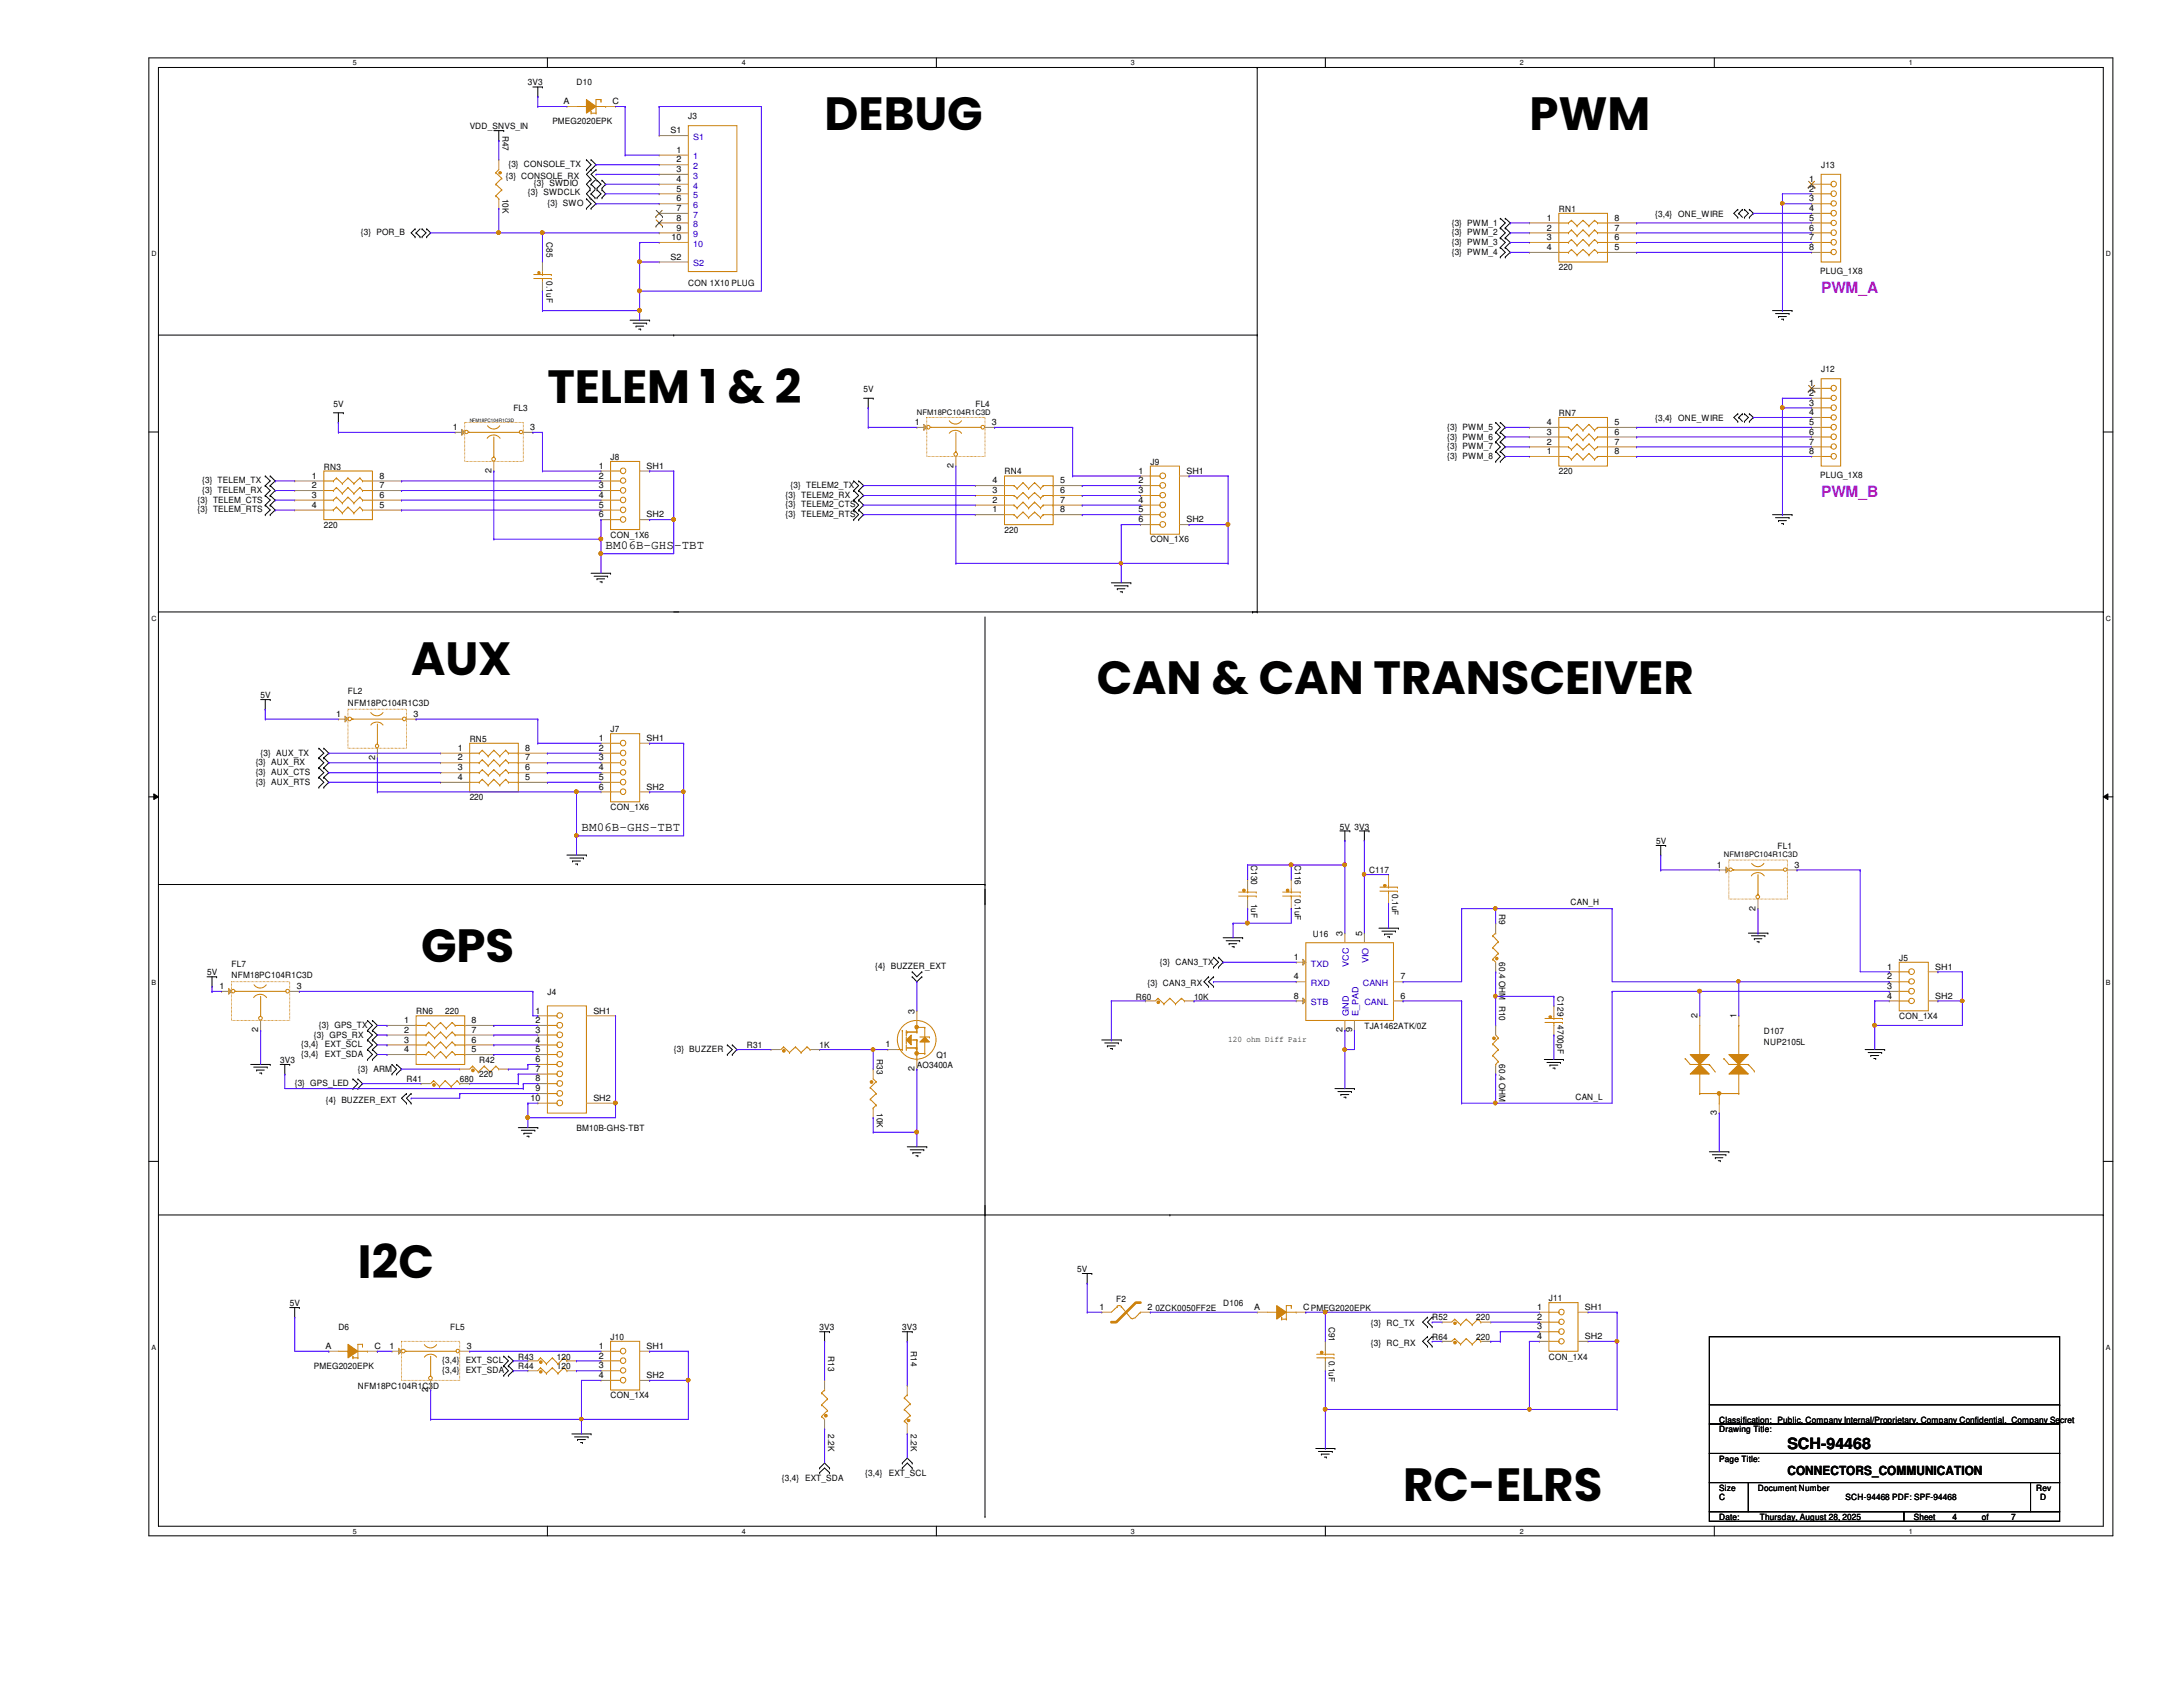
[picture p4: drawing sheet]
<svg xmlns="http://www.w3.org/2000/svg" width="279mm" height="216mm" viewBox="0 0 279 216" stroke-linecap="round" stroke-linejoin="round" font-family="sans-serif">
<defs><g id="words">
<g font-size="6">
<text x="105.5" y="16.6">DEBUG</text>
<text x="195.7" y="16.6">PWM</text>
<text x="70.1" y="51.5">TELEM 1 &amp; 2</text>
<text x="52.6" y="86.4">AUX</text>
<text x="140.4" y="88.9">CAN &amp; CAN TRANSCEIVER</text>
<text x="53.9" y="123.1">GPS</text>
<text x="45.8" y="163.5">I2C</text>
<text x="179.6" y="192.2">RC-ELRS</text>
</g>
<g font-size="2" fill="#f0f">
<text x="233.1" y="37.5">PWM_A</text>
<text x="233.1" y="63.6">PWM_B</text>
</g>
<text font-size="2" x="228.8" y="185.4">SCH-94468</text>
<g font-size="1.6">
<text x="77.5" y="70.3">BM06B-GHS-TBT</text>
<text x="74.4" y="106.4">BM06B-GHS-TBT</text>
<text x="228.8" y="188.8">CONNECTORS_COMMUNICATION</text>
</g>
<g font-size="1.1">
<text x="67.6" y="10.9">3V3</text>
<text x="73.8" y="10.9">D10</text>
<text x="60.1" y="16.6">VDD_SNVS_IN</text>
<text x="64.3" y="17.4" transform="rotate(90 64.3 17.4)">R47</text>
<text x="70.7" y="15.9">PMEG2020EPK</text>
<text x="72.1" y="13.3">A</text>
<text x="78.4" y="13.3">C</text>
<text x="85.8" y="17.1">S1</text>
<text x="88.1" y="15.3">J3</text>
<text x="64.7" y="22.9">{3} CONSOLE_RX</text>
<text x="65.1" y="21.4">{3} CONSOLE_TX</text>
<text x="68.3" y="23.7">{3} SWDIO</text>
<text x="86.6" y="19.6">1</text>
<text x="86.6" y="20.8">2</text>
<text x="86.6" y="22">3</text>
<text x="86.6" y="23.3">4</text>
<text x="231.6" y="23.3">1</text>
<text x="233.1" y="21.5">J13</text>
<text x="64.3" y="25.4" transform="rotate(90 64.3 25.4)">10K</text>
<text x="67.6" y="25">{3} SWDCLK</text>
<text x="70.1" y="26.4">{3} SWO</text>
<text x="86.6" y="24.5">5</text>
<text x="86.6" y="25.8">6</text>
<text x="86.6" y="27">7</text>
<text x="86.6" y="28.2">8</text>
<text x="86.6" y="29.5">9</text>
<text x="185.8" y="28.9">{3} PWM_1</text>
<text x="198" y="28.2">1</text>
<text x="198" y="29.5">2</text>
<text x="199.5" y="27.1">RN1</text>
<text x="206.6" y="29.5">7</text>
<text x="206.6" y="28.2">8</text>
<text x="211.8" y="27.7">{3,4} ONE_WIRE</text>
<text x="231.6" y="24.5">2</text>
<text x="231.6" y="25.8">3</text>
<text x="231.6" y="27">4</text>
<text x="231.6" y="28.2">5</text>
<text x="231.6" y="29.5">6</text>
<text x="46.2" y="30.1">{3} POR_B</text>
<text x="69.9" y="31" transform="rotate(90 69.9 31)">C85</text>
<text x="85.8" y="33.2">S2</text>
<text x="85.9" y="30.7">10</text>
<text x="185.8" y="30.1">{3} PWM_2</text>
<text x="185.8" y="31.4">{3} PWM_3</text>
<text x="185.8" y="32.6">{3} PWM_4</text>
<text x="198" y="30.7">3</text>
<text x="198" y="32">4</text>
<text x="199.5" y="34.6">220</text>
<text x="206.6" y="32">5</text>
<text x="206.6" y="30.7">6</text>
<text x="231.6" y="30.7">7</text>
<text x="231.6" y="32">8</text>
<text x="233" y="35.1">PLUG_1X8</text>
<text x="69.9" y="36" transform="rotate(90 69.9 36)">0.1uF</text>
<text x="88.1" y="36.6">CON 1X10 PLUG</text>
<text x="233.1" y="47.7">J12</text>
<text x="42.7" y="52">5V</text>
<text x="65.7" y="52.6">FL3</text>
<text x="110.5" y="50.2">5V</text>
<text x="124.8" y="52">FL4</text>
<text x="199.5" y="53.3">RN7</text>
<text x="211.8" y="53.9">{3,4} ONE_WIRE</text>
<text x="231.6" y="49.4">1</text>
<text x="231.6" y="50.7">2</text>
<text x="231.6" y="51.9">3</text>
<text x="231.6" y="53.1">4</text>
<text x="58" y="55">1</text>
<text x="67.9" y="55">3</text>
<text x="76.6" y="60">1</text>
<text x="78.1" y="58.8">J8</text>
<text x="82.8" y="60">SH1</text>
<text x="117.1" y="54.4">1</text>
<text x="122" y="59.9" transform="rotate(-90 122 59.9)">2</text>
<text x="127" y="54.4">3</text>
<text x="147.2" y="59.5">J9</text>
<text x="185.2" y="55">{3} PWM_5</text>
<text x="185.2" y="56.3">{3} PWM_6</text>
<text x="185.2" y="57.5">{3} PWM_7</text>
<text x="185.2" y="58.7">{3} PWM_8</text>
<text x="198" y="58.1">1</text>
<text x="198" y="56.9">2</text>
<text x="198" y="55.6">3</text>
<text x="198" y="54.4">4</text>
<text x="206.6" y="54.4">5</text>
<text x="206.6" y="55.6">6</text>
<text x="206.6" y="56.9">7</text>
<text x="206.6" y="58.1">8</text>
<text x="231.6" y="54.4">5</text>
<text x="231.6" y="55.6">6</text>
<text x="231.6" y="56.9">7</text>
<text x="231.6" y="58.1">8</text>
<text x="25.3" y="64.3">{3} TELEM_CTS</text>
<text x="25.3" y="65.6">{3} TELEM_RTS</text>
<text x="25.9" y="63.1">{3} TELEM_RX</text>
<text x="25.9" y="61.8">{3} TELEM_TX</text>
<text x="39.9" y="61.3">1</text>
<text x="39.9" y="62.5">2</text>
<text x="39.9" y="63.7">3</text>
<text x="39.9" y="65">4</text>
<text x="41.4" y="60.1">RN3</text>
<text x="48.6" y="65">5</text>
<text x="48.6" y="63.7">6</text>
<text x="48.6" y="62.5">7</text>
<text x="48.6" y="61.3">8</text>
<text x="62.9" y="60.6" transform="rotate(-90 62.9 60.6)">2</text>
<text x="76.6" y="61.3">2</text>
<text x="76.6" y="62.5">3</text>
<text x="76.6" y="63.7">4</text>
<text x="76.6" y="65">5</text>
<text x="100.5" y="63.7">{3} TELEM2_RX</text>
<text x="100.5" y="64.9">{3} TELEM2_CTS</text>
<text x="101.2" y="62.5">{3} TELEM2_TX</text>
<text x="127" y="65.6">1</text>
<text x="127" y="64.3">2</text>
<text x="127" y="63.1">3</text>
<text x="127" y="61.8">4</text>
<text x="128.6" y="60.7">RN4</text>
<text x="135.7" y="61.8">5</text>
<text x="135.7" y="63.1">6</text>
<text x="135.7" y="64.3">7</text>
<text x="135.7" y="65.6">8</text>
<text x="145.7" y="60.6">1</text>
<text x="145.7" y="61.8">2</text>
<text x="145.7" y="63.1">3</text>
<text x="145.7" y="64.3">4</text>
<text x="145.7" y="65.6">5</text>
<text x="151.8" y="60.6">SH1</text>
<text x="199.5" y="60.7">220</text>
<text x="233" y="61.2">PLUG_1X8</text>
<text x="41.4" y="67.6">220</text>
<text x="76.6" y="66.2">6</text>
<text x="78.1" y="68.8">CON_1X6</text>
<text x="82.8" y="66.2">SH2</text>
<text x="100.5" y="66.2">{3} TELEM2_RTS</text>
<text x="128.6" y="68.2">220</text>
<text x="145.7" y="66.8">6</text>
<text x="147.2" y="69.4">CON_1X6</text>
<text x="151.8" y="66.8">SH2</text>
<text x="33.4" y="89.4">5V</text>
<text x="44.5" y="88.9">FL2</text>
<text x="43" y="91.7">1</text>
<text x="44.5" y="90.3">NFM18PC104R1C3D</text>
<text x="52.9" y="91.7">3</text>
<text x="60.1" y="95">RN5</text>
<text x="76.6" y="94.8">1</text>
<text x="78.1" y="93.7">J7</text>
<text x="82.8" y="94.8">SH1</text>
<text x="32.7" y="97.9">{3} AUX_RX</text>
<text x="32.7" y="99.2">{3} AUX_CTS</text>
<text x="32.7" y="100.4">{3} AUX_RTS</text>
<text x="33.4" y="96.7">{3} AUX_TX</text>
<text x="48" y="97.3" transform="rotate(-90 48 97.3)">2</text>
<text x="58.6" y="96.1">1</text>
<text x="58.6" y="97.3">2</text>
<text x="58.6" y="98.6">3</text>
<text x="58.6" y="99.8">4</text>
<text x="67.2" y="99.8">5</text>
<text x="67.2" y="98.6">6</text>
<text x="67.2" y="97.3">7</text>
<text x="67.2" y="96.1">8</text>
<text x="76.6" y="96.1">2</text>
<text x="76.6" y="97.3">3</text>
<text x="76.6" y="98.6">4</text>
<text x="76.6" y="99.8">5</text>
<text x="76.6" y="101">6</text>
<text x="82.8" y="101">SH2</text>
<text x="60.1" y="102.4">220</text>
<text x="78.1" y="103.7">CON_1X6</text>
<text x="171.5" y="106.2">5V 3V3</text>
<text x="160.1" y="110.7" transform="rotate(90 160.1 110.7)">C130</text>
<text x="165.7" y="110.7" transform="rotate(90 165.7 110.7)">C116</text>
<text x="175.2" y="111.8">C117</text>
<text x="212" y="108">5V</text>
<text x="219.8" y="111">1</text>
<text x="227.5" y="108.6">FL1</text>
<text x="229.7" y="111">3</text>
<text x="160.1" y="115.7" transform="rotate(90 160.1 115.7)">1uF</text>
<text x="165.7" y="115.1" transform="rotate(90 165.7 115.1)">0.1uF</text>
<text x="168" y="120">U16</text>
<text x="171.8" y="119.8" transform="rotate(-90 171.8 119.8)">3</text>
<text x="174.3" y="119.8" transform="rotate(-90 174.3 119.8)">5</text>
<text x="178.2" y="114.4" transform="rotate(90 178.2 114.4)">0.1uF</text>
<text x="191.9" y="116.9" transform="rotate(90 191.9 116.9)">R9</text>
<text x="201" y="115.8">CAN_H</text>
<text x="224.7" y="116.6" transform="rotate(-90 224.7 116.6)">2</text>
<text x="26.5" y="124.8">5V</text>
<text x="29.6" y="123.7">FL7</text>
<text x="29.6" y="125.2">NFM18PC104R1C3D</text>
<text x="112" y="124">{4} BUZZER_EXT</text>
<text x="148.5" y="123.4">{3} CAN3_TX</text>
<text x="165.6" y="122.9">1</text>
<text x="165.6" y="125.3">4</text>
<text x="179.2" y="125.3">7</text>
<text x="191.9" y="123.1" transform="rotate(90 191.9 123.1)">60.4 OHM</text>
<text x="241.6" y="124.1">1</text>
<text x="241.6" y="125.3">2</text>
<text x="243.1" y="122.9">J5</text>
<text x="247.7" y="124.1">SH1</text>
<text x="28.1" y="126.6">1</text>
<text x="38" y="126.6">3</text>
<text x="40.8" y="131.5">{3} GPS_TX</text>
<text x="51.7" y="130.9">1</text>
<text x="53.3" y="129.8">RN6</text>
<text x="57" y="129.8">220</text>
<text x="60.4" y="130.9">8</text>
<text x="68.5" y="129.7">1</text>
<text x="68.5" y="130.9">2</text>
<text x="70.1" y="127.3">J4</text>
<text x="75.9" y="129.7">SH1</text>
<text x="117.1" y="129.7" transform="rotate(-90 117.1 129.7)">3</text>
<text x="145.4" y="127.9">R60</text>
<text x="146.9" y="126.2">{3} CAN3_RX</text>
<text x="152.8" y="127.9">10K</text>
<text x="165.6" y="127.8">8</text>
<text x="174.6" y="131.7">TJA1462ATK/0Z</text>
<text x="179.2" y="127.8">6</text>
<text x="191.9" y="128.7" transform="rotate(90 191.9 128.7)">R10</text>
<text x="199.3" y="127.5" transform="rotate(90 199.3 127.5)">C129</text>
<text x="199.3" y="131.2" transform="rotate(90 199.3 131.2)">4700pF</text>
<text x="217.3" y="130.3" transform="rotate(-90 217.3 130.3)">2</text>
<text x="222.2" y="130.3" transform="rotate(-90 222.2 130.3)">1</text>
<text x="241.6" y="126.6">3</text>
<text x="241.6" y="127.8">4</text>
<text x="243.1" y="130.4">CON_1X4</text>
<text x="247.7" y="127.8">SH2</text>
<text x="33.1" y="132.1" transform="rotate(-90 33.1 132.1)">2</text>
<text x="35.9" y="136">3V3</text>
<text x="38.6" y="134">{3,4}</text>
<text x="38.6" y="135.3">{3,4}</text>
<text x="40.2" y="132.8">{3} GPS_RX</text>
<text x="41.6" y="134">EXT_SCL</text>
<text x="41.6" y="135.3">EXT_SDA</text>
<text x="45.8" y="137.2">{3} ARM</text>
<text x="51.7" y="132.2">2</text>
<text x="51.7" y="133.4">3</text>
<text x="51.7" y="134.7">4</text>
<text x="60.4" y="134.7">5</text>
<text x="60.4" y="133.4">6</text>
<text x="60.4" y="132.2">7</text>
<text x="61.3" y="136">R42</text>
<text x="61.3" y="137.9">220</text>
<text x="68.5" y="132.2">3</text>
<text x="68.5" y="133.4">4</text>
<text x="68.5" y="134.7">5</text>
<text x="68.5" y="135.9">6</text>
<text x="68.5" y="137.2">7</text>
<text x="86.2" y="134.7">{3} BUZZER</text>
<text x="95.6" y="134.2">R31</text>
<text x="104.9" y="134.2">1K</text>
<text x="112.2" y="135.6" transform="rotate(90 112.2 135.6)">R33</text>
<text x="113.3" y="134">1</text>
<text x="117.1" y="137.1" transform="rotate(-90 117.1 137.1)">2</text>
<text x="117.3" y="136.7">AO3400A</text>
<text x="119.8" y="135.4">Q1</text>
<text x="171.8" y="132.1" transform="rotate(-90 171.8 132.1)">2</text>
<text x="173.1" y="132.1" transform="rotate(-90 173.1 132.1)">9</text>
<text x="191.9" y="136.2" transform="rotate(90 191.9 136.2)">60.4 OHM</text>
<text x="225.8" y="132.3">D107</text>
<text x="225.8" y="133.8">NUP2105L</text>
<text x="37.7" y="139">{3} GPS_LED</text>
<text x="41.7" y="141.1">{4} BUZZER_EXT</text>
<text x="52" y="138.5">R41</text>
<text x="58.8" y="138.5">680</text>
<text x="67.9" y="140.9">10</text>
<text x="68.5" y="138.4">8</text>
<text x="68.5" y="139.7">9</text>
<text x="75.9" y="140.9">SH2</text>
<text x="112.2" y="142.5" transform="rotate(90 112.2 142.5)">10K</text>
<text x="201.6" y="140.7">CAN_L</text>
<text x="219.8" y="142.7" transform="rotate(-90 219.8 142.7)">3</text>
<text x="73.8" y="144.7">BM10B-GHS-TBT</text>
<text x="37.1" y="167.1">5V</text>
<text x="137.9" y="162.8">5V</text>
<text x="140.7" y="167.6">1</text>
<text x="142.9" y="166.6">F2</text>
<text x="146.9" y="167.6">2</text>
<text x="147.9" y="167.8">0ZCK0050FF2E</text>
<text x="156.5" y="167.1">D106</text>
<text x="160.5" y="167.6">A</text>
<text x="166.8" y="167.6">CPMEG2020EPK</text>
<text x="196.7" y="167.6">1</text>
<text x="198.2" y="166.5">J11</text>
<text x="202.9" y="167.6">SH1</text>
<text x="41.7" y="172.6">A</text>
<text x="43.3" y="170.3">D6</text>
<text x="47.9" y="172.6">C</text>
<text x="49.9" y="172.6">1</text>
<text x="57.6" y="170.3">FL5</text>
<text x="59.7" y="172.6">3</text>
<text x="66.3" y="174">R43</text>
<text x="71.3" y="174">120</text>
<text x="76.6" y="172.6">1</text>
<text x="76.6" y="173.9">2</text>
<text x="78.1" y="171.5">J10</text>
<text x="82.8" y="172.6">SH1</text>
<text x="104.9" y="170.3">3V3</text>
<text x="106" y="173.6" transform="rotate(90 106 173.6)">R13</text>
<text x="115.5" y="170.3">3V3</text>
<text x="116.6" y="172.9" transform="rotate(90 116.6 172.9)">R14</text>
<text x="170.1" y="169.8" transform="rotate(90 170.1 169.8)">C91</text>
<text x="175.5" y="169.8">{3} RC_TX</text>
<text x="175.5" y="172.3">{3} RC_RX</text>
<text x="183.3" y="169">R52</text>
<text x="183.3" y="171.5">R64</text>
<text x="188.9" y="169">220</text>
<text x="188.9" y="171.5">220</text>
<text x="196.7" y="168.9">2</text>
<text x="196.7" y="170.1">3</text>
<text x="196.7" y="171.4">4</text>
<text x="198.2" y="174">CON_1X4</text>
<text x="202.9" y="171.4">SH2</text>
<text x="40.2" y="175.2">PMEG2020EPK</text>
<text x="45.8" y="177.7">NFM18PC104R1C3D</text>
<text x="54.8" y="178.2" transform="rotate(-90 54.8 178.2)">2</text>
<text x="56.6" y="174.5">{3,4}</text>
<text x="56.6" y="175.7">{3,4}</text>
<text x="59.6" y="174.5">EXT_SCL</text>
<text x="59.6" y="175.7">EXT_SDA</text>
<text x="66.3" y="175.2">R44</text>
<text x="71.3" y="175.2">120</text>
<text x="76.6" y="175.1">3</text>
<text x="76.6" y="176.4">4</text>
<text x="78.1" y="178.9">CON_1X4</text>
<text x="82.8" y="176.4">SH2</text>
<text x="170.1" y="174.2" transform="rotate(90 170.1 174.2)">0.1uF</text>
<text x="106" y="183.5" transform="rotate(90 106 183.5)">2.2K</text>
<text x="116.6" y="183.5" transform="rotate(90 116.6 183.5)">2.2K</text>
<text x="220" y="182.1">Classification: Public, Company Internal/Proprietary, Company Confidential, Company Secret</text>
<text x="220" y="183.3">Drawing Title:</text>
<text x="100.1" y="189.5">{3,4} EXT_SDA</text>
<text x="110.7" y="188.9">{3,4}</text>
<text x="113.7" y="188.9">EXT_SCL</text>
<text x="220" y="190.8">Size</text>
<text x="220" y="187.1">Page Title:</text>
<text x="225" y="190.8">Document Number</text>
<text x="260.6" y="190.8">Rev</text>
<text x="220" y="192">C</text>
<text x="220" y="194.5">Date:</text>
<text x="225.3" y="194.5">Thursday, August 28, 2025</text>
<text x="236.2" y="192">SCH-94468 PDF: SPF-94468</text>
<text x="244.9" y="194.5">Sheet</text>
<text x="249.9" y="194.5">4</text>
<text x="253.7" y="194.5">of</text>
<text x="257.4" y="194.5">7</text>
<text x="261.1" y="192">D</text>
</g>
<g font-size="1.1" fill="#00c">
<text x="88.7" y="17.9">S1</text>
<text x="88.7" y="20.4">1</text>
<text x="88.7" y="21.6">2</text>
<text x="88.7" y="22.9">3</text>
<text x="88.7" y="24.1">4</text>
<text x="88.7" y="25.4">5</text>
<text x="88.7" y="26.6">6</text>
<text x="88.7" y="27.9">7</text>
<text x="88.7" y="29.1">8</text>
<text x="88.7" y="34.1">S2</text>
<text x="88.7" y="30.4">9</text>
<text x="88.7" y="31.6">10</text>
<text x="167.8" y="123.7">TXD</text>
<text x="172.6" y="123.7" transform="rotate(-90 172.6 123.7)">VCC</text>
<text x="175.1" y="123.3" transform="rotate(-90 175.1 123.3)">VIO</text>
<text x="167.8" y="126.2">RXD</text>
<text x="167.8" y="128.7">STB</text>
<text x="172.6" y="130" transform="rotate(-90 172.6 130)">GND</text>
<text x="173.9" y="130" transform="rotate(-90 173.9 130)">E_PAD</text>
<text x="174.4" y="126.2">CANH</text>
<text x="174.6" y="128.7">CANL</text>
</g>
<text font-size="1.1" fill="#008000" x="157.2" y="133.4">120 ohm Diff Pair</text>
<g font-size="1">
<text x="117.3" y="53.1">NFM18PC104R1C3D</text>
<text x="220.6" y="109.7">NFM18PC104R1C3D</text>
</g>
<g font-size=".9">
<text x="45.2" y="8.3">5</text>
<text x="95" y="8.3">4</text>
<text x="144.7" y="8.3">3</text>
<text x="194.5" y="8.3">2</text>
<text x="244.3" y="8.3">1</text>
<text x="19.4" y="32.8">D</text>
<text x="269.5" y="32.8">D</text>
<text x="19.4" y="79.4">C</text>
<text x="269.5" y="79.4">C</text>
<text x="19.4" y="126.1">B</text>
<text x="269.5" y="126.1">B</text>
<text x="19.4" y="172.8">A</text>
<text x="269.5" y="172.8">A</text>
<text x="45.2" y="196.3">5</text>
<text x="95" y="196.3">4</text>
<text x="144.7" y="196.3">3</text>
<text x="194.5" y="196.3">2</text>
<text x="244.3" y="196.3">1</text>
</g>
<text font-size=".6" x="60.1" y="54">NFM18PC104R1C3D</text>
</g></defs>
<path d="M19.1 7.4h251.3v189.2h-251.3zM20.3 8.6h248.9v186.7h-248.9z" fill="none" stroke="#000" stroke-width=".13"/>
<g fill="#fff">
<path d="M45.2 7.5h.5v1.1h-.5z"/>
<path d="M45.2 195.5h.5v1h-.5z"/>
</g>
<path d="M70.1 7.4v1.2M70.1 195.3v1.3" fill="none" stroke="#000" stroke-width=".13"/>
<g fill="#fff">
<path d="M95 7.5h.5v1.1h-.5z"/>
<path d="M95 195.5h.5v1h-.5z"/>
</g>
<path d="M119.8 7.4v1.2M119.8 195.3v1.3" fill="none" stroke="#000" stroke-width=".13"/>
<g fill="#fff">
<path d="M144.7 7.5h.5v1.1h-.5z"/>
<path d="M144.7 195.5h.5v1h-.5z"/>
</g>
<path d="M169.6 7.4v1.2M169.6 195.3v1.3" fill="none" stroke="#000" stroke-width=".13"/>
<g fill="#fff">
<path d="M194.5 7.5h.5v1.1h-.5z"/>
<path d="M194.5 195.5h.5v1h-.5z"/>
</g>
<path d="M219.4 7.4v1.2M219.4 195.3v1.3" fill="none" stroke="#000" stroke-width=".13"/>
<g fill="#fff">
<path d="M244.3 7.5h.5v1.1h-.5z"/>
<path d="M244.3 195.5h.5v1h-.5z"/>
<path d="M19.4 32h.6v1h-.6z"/>
<path d="M269.5 32h.7v1h-.7z"/>
<path d="M19.4 78.6h.6v1h-.6z"/>
<path d="M269.5 78.6h.7v1h-.7z"/>
</g>
<path d="M19.1 55.3h1.2M269.2 55.3h1.2" fill="none" stroke="#000" stroke-width=".13"/>
<g fill="#fff">
<path d="M19.4 125.3h.6v1h-.6z"/>
<path d="M269.5 125.3h.6v1h-.6z"/>
</g>
<path d="M19.1 102h1.2M19.7 101.6l.6 .4-.6 .3zM269.2 102l.6-.4v.7zM269.2 102h1.2" fill="none" stroke="#000" stroke-width=".13"/>
<path d="M19.7 101.6l.6 .4-.6 .3zM269.2 102l.6-.4v.7z" fill="#000"/>
<g fill="#fff">
<path d="M19.4 172h.5v1h-.5z"/>
<path d="M269.5 172h.6v1h-.6z"/>
</g>
<g fill="none" stroke="#000" stroke-width=".13">
<path d="M63.2 16.7h1.3M63.8 18h.1M63.8 16.7v1.3M64.5 16.7h.1M68.2 11.1h1.2M68.8 12.4h.1M68.8 11.1v1.3M69.4 11.1h.1M160.9 8.6h.1M160.9 8.6v69.7M53.1 29.3h.1M53.1 30.3h.1"/>
<path d="M53.1 29.3l-.5 .5 .5 .5M53.3 29.8h.1M53.3 29.8l.5 .5M53.8 30.3h.1M53.8 29.3l-.5 .5M54 30.3h.1M54 29.3h.1M54 29.3l.5 .5-.5 .5M54.6 30.3h.1M54.6 29.3h.1M54.6 29.3l.5 .5-.5 .5M75.1 20.4h.1"/>
<path d="M75.1 21.7h.1M75.1 25.4h.1M75.1 26.7h.1M75.1 25.4l.5 .7-.5 .6M75.1 20.4l.5 .7-.5 .6M75.5 23.1h.1M75.5 24.1h.1M75.5 24.3h.1M75.5 25.3h.1M75.5 23.1l-.4 .5 .4 .5M75.5 24.3l-.4 .5 .4 .5M75.6 23.6h.1"/>
<path d="M75.6 24.8h.1M75.6 21.7h.1M75.6 20.4h.1M75.6 22.9h.1M75.6 26.7h.1M75.6 25.4h.1M75.6 23.6l.6 .5M75.6 24.8l.6 .5M75.6 20.4l.7 .7-1.2 1.2 .5 .6M75.6 25.4l.7 .7-.7 .6M76.2 24.1h.1M76.2 25.3h.1"/>
<path d="M76.2 23.1l-.6 .5M76.2 24.3l-.6 .5M76.3 21.7h.1M76.3 22.9h.1M76.3 21.7l-.7 .6 .7 .6M76.4 24.1h.1M76.4 23.1h.1M76.4 25.3h.1M76.4 24.3h.1M76.4 23.1l.5 .5-.5 .5M76.4 24.3l.5 .5-.5 .5M77 24.1h.1"/>
<path d="M77 23.1h.1M77 25.3h.1M77 24.3h.1M77 23.1l.5 .5-.5 .5M77 24.3l.5 .5-.5 .5M192 29.2h.1M192 30.4h.1M192 27.9h.1M192 31.7h.1M192 32.9h.1M192 29.2l.7 .6-.7 .6M192 27.9l.7 .6-.7 .7"/>
<path d="M192 30.4l.7 .6-.7 .7M192 31.7l.7 .6-.7 .6M192.7 30.4h.1M192.7 29.2h.1M192.7 27.9h.1M192.7 31.7h.1M192.7 32.9h.1M192.7 29.2l.6 .6-.6 .6M192.7 27.9l.6 .6-.6 .7M192.7 30.4l.6 .6-.6 .7M192.7 31.7l.6 .6-.6 .6M222.4 27.8h.1"/>
<path d="M222.4 26.8h.1M222.4 26.8l-.5 .5 .5 .5M222.5 27.3h.1M222.5 27.3l.5 .5M223 26.8h.1M223 26.8l-.5 .5M223.3 26.8h.1M223.3 27.8h.1M223.3 26.8l.5 .5-.5 .5M223.9 26.8h.1M223.9 27.8h.1M223.9 26.8l.5 .5-.5 .5"/>
<path d="M226.9 39.8h2.5M229.4 39.8h.1M20.3 42.9h140.6M42.7 52.8h1.2M43.3 54.1h.1M43.3 52.8v1.3M43.9 52.8h.1M80.6 41h2.5M81 41.4h1.8M81.4 41.7h.1M81.4 41.7h1M81.7 42.1h.3"/>
<path d="M82 42.1h.1M82.8 41.4h.1M83.1 41h.1M86.2 42.9h.1M110.5 51h1.3M111.1 52.2h.1M111.1 51v1.2M111.8 51h.1M160.9 42.9h.1M191.4 54.1h.1M191.4 55.3h.1M191.4 56.6h.1"/>
<path d="M191.4 57.8h.1M191.4 59.1h.1M191.4 54.1l.6 .6-.6 .6M191.4 55.3l.6 .6-.6 .7M191.4 56.6l.6 .6-.6 .6M191.4 57.8l.6 .6-.6 .7M192 55.3h.1M192 54.1h.1M192 56.6h.1M192 57.8h.1M192 59.1h.1M192 54.1l.7 .6-.7 .6"/>
<path d="M192 55.3l.7 .6-.7 .7M192 56.6l.7 .6-.7 .6M192 57.8l.7 .6-.7 .7M222.4 53.9h.1M222.4 53h.1M222.4 53l-.5 .4 .5 .5M222.5 53.4h.1M222.5 53.4l.5 .5M223 53h.1M223 53l-.5 .4M223.3 53h.1M223.3 53.9h.1"/>
<path d="M223.3 53l.5 .4-.5 .5M223.9 53h.1M223.9 53.9h.1M223.9 53l.5 .4-.5 .5M227.2 40.1h1.8M227.6 40.5h.1M227.6 40.5h1M228 40.9h.3M228.3 40.9h.1M229 40.1h.1M20.3 78.3h.1M20.3 78.3h248.9"/>
<path d="M34 60.9h.1M34 62.1h.1M34 63.4h.1M34 64.6h.1M34 65.9h.1M34 60.9l.6 .7-.6 .5M34 62.1l.6 .7-.6 .6M34 63.4l.6 .6-.6 .6M34 64.6l.6 .7-.6 .6M34.6 62.1h.1M34.6 60.9h.1M34.6 63.4h.1"/>
<path d="M34.6 64.6h.1M34.6 65.9h.1M34.6 63.4l.6 .6-.6 .6M34.6 60.9l.6 .7-.6 .5M34.6 62.1l.6 .7-.6 .6M34.6 64.6l.6 .7-.6 .6M75.6 73.4h2.5M76 73.7h1.8M76.4 74.1h.1M76.4 74.1h1M76.8 74.5h.2M77 74.5h.1"/>
<path d="M77.8 73.7h.1M78.1 73.4h.1M109.3 61.6h.1M109.3 62.8h.1M109.3 64h.1M109.3 65.3h.1M109.3 66.5h.1M109.3 61.6l.6 .5-.6 .7M109.3 62.8l.6 .6-.6 .6M109.3 64l.6 .6-.6 .7M109.3 65.3l.6 .6-.6 .6M109.9 62.8h.1"/>
<path d="M109.9 61.6h.1M109.9 64h.1M109.9 65.3h.1M109.9 66.5h.1M109.9 61.6l.6 .5-.6 .7M109.9 62.8l.6 .6-.6 .6M109.9 64l.6 .6-.6 .7M109.9 65.3l.6 .6-.6 .6M126.1 79v115.1M142.2 74.6h2.5M142.6 75h1.8M143 75.4h.1"/>
<path d="M143 75.4h1M143.4 75.7h.2M143.6 75.7h.1M144.4 75h.1M144.7 74.6h.1M160.3 78.3h.1M160.9 78.3h.1M226.9 65.9h2.5M227.2 66.3h1.8M227.6 66.6h.1M227.6 66.6h1M228 67h.3"/>
<path d="M228.3 67h.1M229 66.3h.1M229.4 65.9h.1M269.2 78.3h.1M33.4 89.5h1.2M34 90.8h.1M34 89.5v1.3M34.6 89.5h.1M40.8 95.8h.1M40.8 97h.1M40.8 98.3h.1M40.8 99.5h.1"/>
<path d="M40.8 95.8l.6 .6-.6 .6M40.8 97l.6 .6-.6 .7M40.8 98.3l.6 .6-.6 .6M40.8 99.5l.6 .6-.6 .7M41.4 97h.1M41.4 95.8h.1M41.4 98.3h.1M41.4 99.5h.1M41.4 95.8l.7 .6-.7 .6M41.4 97l.7 .6-.7 .7M41.4 98.3l.7 .6-.7 .6M41.4 99.5l.7 .6-.7 .7"/>
<path d="M20.3 113.2h105.8M40.8 100.8h.1M41.4 100.8h.1M72.6 109.4h2.5M72.9 109.8h1.8M73.3 110.2h.1M73.3 110.2h1M73.7 110.6h.2M73.9 110.6h.1M74.7 109.8h.1M75.1 109.4h.1M126.1 113.2h.1"/>
<path d="M126.1 115.7h.1M171.5 106.3h1.3M172.1 107.6h.1M172.1 106.3v1.3M172.8 106.3h.1M174 106.3h1.2M174.6 107.6h.1M174.6 106.3v1.3M175.2 106.3h.1M176.5 118.8h2.5M176.9 119.2h1.7M177.2 119.5h.1"/>
<path d="M177.2 119.5h1M177.6 119.9h.2M177.8 119.9h.1M178.6 119.2h.1M179 118.8h.1M212 108.2h1.2M212.6 109.4h.1M212.6 108.2v1.2M213.2 108.2h.1M223.8 119.4h2.5M224.2 119.8h1.7M225.9 119.8h.1"/>
<path d="M226.3 119.4h.1M26.5 125h1.2M27.1 126.2h.1M27.1 125v1.2M27.7 125h.1M32.1 136.2h2.5M32.5 136.6h1.7M32.9 136.9h.1M32.9 136.9h.9M33.2 137.3h.3M33.5 137.3h.1M34.2 136.6h.1"/>
<path d="M34.6 136.2h.1M35.9 136.2h1.2M36.4 137.5h.1M36.4 136.2v1.3M37.1 136.2h.1M45.2 138.1h.1M45.2 139.3h.1M45.2 138.1l.6 .6-.6 .6M45.8 139.3h.1M45.8 138.1h.1M45.8 138.1l.6 .6-.6 .6M47 130.6h.1"/>
<path d="M47 131.9h.1M47 133.1h.1M47 134.3h.1M47 135.6h.1M47 130.6l.7 .6-.7 .7M47 131.9l.7 .6-.7 .6M47 133.1l.7 .6-.7 .6M47 134.3l.7 .7-.7 .6M47.7 131.9h.1M47.7 130.6h.1M47.7 133.1h.1M47.7 134.3h.1"/>
<path d="M47.7 135.6h.1M47.7 130.6l.6 .6-.6 .7M47.7 131.9l.6 .6-.6 .6M47.7 133.1l.6 .6-.6 .6M47.7 134.3l.6 .7-.6 .6M50.2 136.2h.1M50.2 137.5h.1M50.2 136.2l.6 .6-.6 .7M50.8 137.5h.1M50.8 136.2h.1M50.8 136.2l.6 .6-.6 .7M52 140h.1"/>
<path d="M52 140l-.6 .5 .6 .7M52.6 140h.1M52.6 140l-.6 .5 .6 .7M93.1 133.7h.1M93.1 135h.1M93.1 133.7l.6 .6-.6 .7M93.7 135h.1M93.7 133.7h.1M93.7 133.7l.6 .6-.6 .7M116.8 125h.1M116.8 124.4h.1M116.8 125l.5 .6 .7-.6"/>
<path d="M116.8 124.4l.5 .6 .7-.6M118 125h.1M118 124.4h.1M141 133.1h2.5M141.4 133.5h1.7M141.7 133.9h.1M141.7 133.9h1M142.1 134.2h.3M142.4 134.2h.1M143.1 133.5h.1M143.5 133.1h.1M154.7 125h.1"/>
<path d="M154.7 126.2h.1M154.7 125l-.6 .6 .6 .6M155.3 122.5h.1M155.3 123.8h.1M155.3 125h.1M155.3 126.2h.1M155.3 122.5l.7 .6-.7 .7M155.3 125l-.6 .6 .6 .6M156 123.8h.1M156 122.5h.1M156 122.5l.5 .6-.5 .7M156.5 120h2.5"/>
<path d="M156.9 120.4h1.8M157.3 120.8h.1M157.3 120.8h1M157.7 121.2h.2M157.9 121.2h.1M158.7 120.4h.1M159 120h.1M170.9 139.3h2.5M171.2 139.7h1.8M173 139.7h.1M173.4 139.3h.1M197.7 135.6h2.4"/>
<path d="M198 136h1.7M198.4 136.3h.1M198.4 136.3h1M198.8 136.7h.2M199 136.7h.1M199.7 136h.1M200.1 135.6h.1M224.5 120.1h.1M224.5 120.1h1M224.9 120.5h.2M225.1 120.5h.1M238.7 134.3h2.5"/>
<path d="M239.1 134.7h1.7M239.4 135.1h.1M239.4 135.1h1.1M239.8 135.5h.3M240.1 135.5h.1M240.8 134.7h.1M241.2 134.3h.1M19.1 148.6h1.2M20.3 155.5h248.9M52 141.2h.1M52.6 141.2h.1M66.3 144.3h2.5"/>
<path d="M66.7 144.7h1.8M67.1 145h.1M67.1 145h1M67.4 145.4h.3M67.7 145.4h.1M68.5 144.7h.1M68.8 144.3h.1M116.1 146.8h2.5M116.5 147.2h1.7M116.8 147.5h.1M116.8 147.5h1.1M117.2 147.9h.3"/>
<path d="M117.5 147.9h.1M118.2 147.2h.1M118.6 146.8h.1M126.1 155.5h.1M149.7 155.5h.1M171.6 140.1h.1M171.6 140.1h1M172 140.4h.3M172.3 140.4h.1M218.8 147.4h2.5M219.2 147.8h1.7M219.5 148.2h.1"/>
<path d="M219.5 148.2h1M219.9 148.5h.3M220.2 148.5h.1M220.9 147.8h.1M221.3 147.4h.1M269.2 155.5h.1M269.2 148.6h1.2M37.1 167.3h1.2M37.7 168.6h.1M37.7 167.3v1.3M38.3 167.3h.1M64.5 173.6h.1"/>
<path d="M64.5 174.8h.1M64.5 176h.1M64.5 173.6l.6 .6-.6 .6M64.5 174.8l.6 .6-.6 .6M65.1 174.8h.1M65.1 173.6h.1M65.1 176h.1M65.1 173.6l.6 .6-.6 .6M65.1 174.8l.6 .6-.6 .6M104.9 170.4h1.3M105.5 171.7h.1M105.5 170.4v1.3"/>
<path d="M106.2 170.4h.1M115.5 170.4h1.3M116.1 171.7h.1M116.1 170.4v1.3M116.8 170.4h.1M138.5 163h1.2M139.1 164.2h.1M139.1 163v1.2M139.7 163h.1M182.7 168.6h.1M182.7 169.8h.1M182.7 171.1h.1"/>
<path d="M182.7 172.3h.1M182.7 168.6l-.6 .6 .6 .6M182.7 171.1l-.6 .6 .6 .6M183.3 168.6h.1M183.3 169.8h.1M183.3 171.1h.1M183.3 172.3h.1M183.3 168.6l-.6 .6 .6 .6M183.3 171.1l-.6 .6 .6 .6M218.8 171.1h44.8v11.1h-44.8zM218.8 179.8h44.8M263.6 179.8h.1"/>
<path d="M73.2 183.5h2.4M73.5 183.9h1.8M73.9 184.2h.1M73.9 184.2h1M74.3 184.6h.2M74.5 184.6h.1M75.3 183.9h.1M75.6 183.5h.1M104.9 187.9h.1M104.9 188.5h.1M104.9 187.9l.6-.7 .7 .7M104.9 188.5l.6-.6 .7 .6"/>
<path d="M106.2 187.9h.1M106.2 188.5h.1M115.5 187.2h.1M115.5 187.9h.1M115.5 187.2l.6-.6 .7 .6M115.5 187.9l.6-.7 .7 .7M116.8 187.2h.1M116.8 187.9h.1M126.1 194.1h.1M168.4 185.4h2.5M168.7 185.8h1.8M169.1 186.1h.1"/>
<path d="M169.1 186.1h1M169.5 186.5h.3M169.8 186.5h.1M170.5 185.8h.1M170.9 185.4h.1M218.8 182.2h44.8v3.8h-44.8zM218.8 186h44.8v3.7h-44.8zM218.8 189.7h5v3.8h-5zM218.8 193.5h24.9v1.2h-24.9zM223.8 189.7h36.1v3.8h-36.1zM243.7 193.5h19.9v1.2h-19.9zM259.9 189.7h3.7v3.8h-3.7z"/>
</g>
<path d="M29.6 125.6h7.5v5h-7.5zM29.7 126.7h.3l.1 .1-.1 .2-.2 .1-.1-.1zM30.2 126.9h-.1h6.5M32.5 127.7a1.01 1.01 0 0 1 1.6 0M32.5 126a.94 .94 0 0 0 1.6 0M33.2 130.1h.3l.1 .2-.1 .2-.2 .1-.1-.1zM33.4 127.5v2.6v-.1M36.6 126.7h.4v.1v.2l-.2 .1-.2-.1z" fill="none" stroke="#cc8006" stroke-width=".13"/>
<path d="M29.3 126.5l.3 .4-.3 .4z" fill="#a84"/>
<g fill="none" stroke="#a84" stroke-width=".13">
<path d="M231.9 49.7h.1M231.9 51h.1M231.9 52.2h.1M231.9 53.4h.1M231.9 54.7h.1M231.9 55.9h.1M231.9 57.2h.1M231.9 58.4h.1M231.9 49.7h1.2M231.9 51h1.2M231.9 52.2h1.2M231.9 53.4h1.2"/>
<path d="M231.9 54.7h1.2M231.9 55.9h1.2M231.9 57.2h1.2M231.9 58.4h1.2M28.4 126.9h.1M28.4 126.9h1.2M29.3 126.5l.3 .4-.3 .4zM33.4 131.9h.1M33.4 130.6v1.3M37.1 126.9h1.2M38.3 126.9h.1"/>
</g>
<g fill="none" stroke="#cc8006" stroke-width=".13">
<path d="M233.1 48.5h2.5v11.1h-2.5zM233.1 49.7h1.3M233.1 51h1.3M233.1 52.2h1.3M233.1 53.4h1.3M233.1 54.7h1.3M233.1 55.9h1.3M233.1 57.2h1.3M233.1 58.4h1.3M234.4 49.7h.1M234.4 51h.1M234.4 52.2h.1"/>
<path d="M234.4 53.4h.1M234.4 54.7h.1M234.4 55.9h.1M234.4 57.2h.1M234.4 58.4h.1M191.1 119.8h.1M191.1 119.8l.7 .7M191.4 119.4h.1M191.4 119.4l-.3 .4M191.1 122.8h.1M191.1 121.3h.1M191.1 122.8l.3 .3"/>
<path d="M191.1 121.3l.7 .7M191.8 122h.1M191.8 120.5h.1M191.8 122l-.7 .8M191.8 120.5l-.7 .8"/>
<circle cx="234.7" cy="58.4" r=".35"/>
<circle cx="234.7" cy="49.7" r=".35"/>
<circle cx="234.7" cy="55.9" r=".35"/>
<circle cx="234.7" cy="54.7" r=".35"/>
<circle cx="234.7" cy="52.2" r=".35"/>
<circle cx="234.7" cy="50.9" r=".34"/>
<circle cx="234.7" cy="57.1" r=".34"/>
<circle cx="234.7" cy="53.4" r=".34"/>
</g>
<path d="M231.4 50.1h.1M231.5 49.3l.8 .8M232.2 49.3l-.8 .8M232.3 50.1h.1" fill="none" stroke="#804000" stroke-width=".13"/>
<path d="M191.5 122.5h.2v.3h-.2z" fill-rule="evenodd" fill="#cc8006"/>
<g fill="none" stroke="#cc8006" stroke-width=".13">
<path d="M148.2 127.8h.1M148.2 127.8l-.3 .3M148.2 127.8l.8 .7M149 128.5h.1M149.7 127.8h.1M149.7 127.8l-.7 .7M149.7 127.8l.8 .7M150.5 128.5h.1M151.2 127.8h.1M151.2 127.8l-.7 .7M151.2 127.8l.4 .3M151.6 128.1h.1"/>
<path d="M191.5 122.5h.2v.3h-.2z"/>
</g>
<path d="M191.4 118.2h.1M191.4 118.2v1.2M191.4 124.4h.1M191.4 123.1v1.3" fill="none" stroke="#a84" stroke-width=".13"/>
<path d="M148.1 128.1h.3v.3h-.3z" fill-rule="evenodd" fill="#cc8006"/>
<g fill="none" stroke="#cc8006" stroke-width=".13">
<path d="M148.1 128.1h.3v.3h-.3zM69.2 175h.1M69.2 175l-.4 .4M69.2 175l.7 .8M69.9 175.8h.1M70.7 175h.1M70.7 175l-.8 .8M70.7 175l.7 .8M71.4 175.8h.1M72.2 175h.1M72.2 175l-.8 .8M72.2 175l.4 .4"/>
<path d="M72.6 175.4h.1"/>
</g>
<path d="M146.6 128.1h.1M146.6 128.1h1.3M151.6 128.1h1.2M152.8 128.1h.1" fill="none" stroke="#a84" stroke-width=".13"/>
<path d="M69.1 175.5h.2v.2h-.2z" fill-rule="evenodd" fill="#cc8006"/>
<g fill="none" stroke="#cc8006" stroke-width=".13">
<path d="M88.1 16.1h6.2v18.7h-6.2zM100.3 134h.1M100.3 134l-.4 .3M100.3 134l.7 .7M101 134.7h.1M101.8 134h.1M101.8 134l-.8 .7M101.8 134l.7 .7M102.5 134.7h.1M103.3 134h.1M103.3 134l-.8 .7M103.3 134l.4 .3"/>
<path d="M103.7 134.3h.1M69.1 175.5h.2v.2h-.2zM143 167.2l.2-.1 .3 .1M143 167.2h.1M143 167.2l-.8 .7M143.5 167.2h.1M143.5 167.2l1.2 1.5M144.7 168.7l.2 .1 .3-.1M146 167.9h.1M146 167.9l-.8 .8"/>
</g>
<g fill="none" stroke="#a84" stroke-width=".13">
<path d="M84.4 19.9h.1M84.4 17.4h.1M84.4 19.9h3.7M84.4 17.4h3.7M84.4 21.1h.1M84.4 22.3h.1M84.4 23.6h.1M84.4 24.8h.1M84.4 26.1h.1M84.4 27.3h.1M84.4 28.5h.1M84.4 33.5h.1"/>
<path d="M84.4 29.8h.1M84.4 31h.1M84.4 21.1h3.7M84.4 22.3h3.7M84.4 23.6h3.7M84.4 24.8h3.7M84.4 26.1h3.7M84.4 27.3h3.7M84.4 28.5h3.7M84.4 33.5h3.7M84.4 29.8h3.7M84.4 31h3.7"/>
<path d="M67.6 175.4h.1M67.6 175.4h1.2M72.6 175.4h1.2M73.8 175.4h.1M141 167.9h.1M141 167.9h1.2M146 167.9h1.2M147.2 167.9h.1"/>
</g>
<path d="M83.9 27.7h.1M83.9 29h.1M84 26.9l.8 .8M84 28.2l.8 .8M84.8 26.9l-.9 .8M84.8 28.2l-.9 .8M84.8 27.7h.1M84.8 29h.1" fill="none" stroke="#804000" stroke-width=".13"/>
<path d="M146 166.7h-.6l-2.5 2.5h-.7" fill="none" stroke="#cc8006" stroke-width=".34"/>
<path d="M100.2 134.4h.2v.2h-.2z" fill-rule="evenodd" fill="#cc8006"/>
<path d="M118.6 53.4h7.5v5h-7.5zM118.7 54.5h.3v.2v.1l-.2 .1-.1-.1zM119.2 54.7h-.1h6.5M121.5 55.5a1 1 0 0 1 1.6 0M121.5 53.8a.94 .94 0 0 0 1.6 0M122.1 58h.4l.1 .1-.1 .2-.2 .1-.2-.1zM122.3 55.3v2.6v-.1M125.6 54.5h.3l.1 .2-.1 .1-.1 .1-.2-.1zM100.2 134.4h.2v.2h-.2z" fill="none" stroke="#cc8006" stroke-width=".13"/>
<path d="M98.7 134.3h.1M98.7 134.3h1.2M103.7 134.3h1.2M104.9 134.3h.1" fill="none" stroke="#a84" stroke-width=".13"/>
<path d="M118.2 54.3l.4 .4-.4 .4z" fill="#a84"/>
<g fill="none" stroke="#a84" stroke-width=".13">
<path d="M117.3 54.7h.1M117.3 54.7h1.3M118.2 54.3l.4 .4-.4 .4zM122.3 59.6h.1M122.3 58.4v1.2M126.1 54.7h1.2M127.3 54.7h.1M37.7 61.6h.1M37.7 62.8h.1M37.7 64h.1M37.7 65.3h.1M37.7 61.6h3.7"/>
<path d="M37.7 62.8h3.7M37.7 64h3.7M37.7 65.3h3.7M47.7 61.6h3.7M47.7 62.8h3.7M47.7 64h3.7M47.7 65.3h3.7M51.4 65.3h.1M51.4 64h.1M51.4 62.8h.1M51.4 61.6h.1M124.8 65.9h.1"/>
<path d="M124.8 64.6h.1M124.8 63.4h.1M124.8 62.1h.1M124.8 65.9h3.8M124.8 64.6h3.8M124.8 63.4h3.8M124.8 62.1h3.8M134.8 65.9h3.7M134.8 64.6h3.7M134.8 63.4h3.7M134.8 62.1h3.7M138.5 62.1h.1"/>
<path d="M138.5 63.4h.1M138.5 64.6h.1M138.5 65.9h.1M49.5 131.2h.1M49.5 132.5h.1M49.5 133.7h.1M49.5 135h.1M49.5 131.2h3.8M49.5 132.5h3.8M49.5 133.7h3.8M49.5 135h3.8M59.5 131.2h3.7"/>
<path d="M59.5 132.5h3.7M59.5 133.7h3.7M59.5 135h3.7M63.2 135h.1M63.2 133.7h.1M63.2 132.5h.1M63.2 131.2h.1M241.8 124.4h.1M241.8 125.6h.1M241.8 126.9h.1M241.8 128.1h.1M241.8 124.4h1.3"/>
<path d="M241.8 125.6h1.3M241.8 126.9h1.3M241.8 128.1h1.3M246.8 124.4h1.2M246.8 128.1h1.2M248 124.4h.1M248 128.1h.1"/>
</g>
<g fill="none" stroke="#cc8006" stroke-width=".13">
<path d="M41.4 60.3h6.3v6.2h-6.3zM41.4 61.6h1.3M41.4 62.8h1.3M41.4 64h1.3M41.4 65.3h1.3M42.7 61.6h.1M42.7 62.8h.1M42.7 64h.1M42.7 65.3h.1M43.1 61.2h.1M43.1 62.4h.1M43.1 63.6h.1"/>
<path d="M43.1 64.9h.1M43.1 61.2l-.4 .4M43.1 61.2l.7 .7M43.1 62.4l.7 .8M43.1 62.4l-.4 .4M43.1 63.6l.7 .8M43.1 63.6l-.4 .4M43.1 64.9l.7 .8M43.1 64.9l-.4 .4M43.8 61.9h.1M43.8 63.2h.1M43.8 64.4h.1"/>
<path d="M43.8 65.7h.1M44.5 61.2h.1M44.5 62.4h.1M44.5 63.6h.1M44.5 64.9h.1M44.5 61.2l.8 .7M44.5 61.2l-.7 .7M44.5 62.4l-.7 .8M44.5 62.4l.8 .8M44.5 63.6l-.7 .8M44.5 63.6l.8 .8M44.5 64.9l.8 .8"/>
<path d="M44.5 64.9l-.7 .8M45.3 61.9h.1M45.3 63.2h.1M45.3 64.4h.1M45.3 65.7h.1M46.1 61.2h.1M46.1 62.4h.1M46.1 63.6h.1M46.1 64.9h.1M46.1 61.2l.3 .4M46.1 61.2l-.8 .7M46.1 62.4l.3 .4"/>
<path d="M46.1 62.4l-.8 .8M46.1 63.6l-.8 .8M46.1 63.6l.3 .4M46.1 64.9l.3 .4M46.1 64.9l-.8 .8M46.4 61.6h.1M46.4 62.8h.1M46.4 64h.1M46.4 65.3h.1M46.4 61.6h1.3M46.4 62.8h1.3M46.4 64h1.3"/>
<path d="M46.4 65.3h1.3M47.7 61.6h.1M47.7 62.8h.1M47.7 64h.1M47.7 65.3h.1M128.6 60.9h6.2v6.2h-6.2zM128.6 65.9h1.2M128.6 64.6h1.2M128.6 63.4h1.2M128.6 62.1h1.2M129.8 65.9h.1M129.8 64.6h.1"/>
<path d="M129.8 63.4h.1M129.8 62.1h.1M129.8 65.9l.4 .4M129.8 64.6l.4 .4M129.8 63.4l.4 .4M129.8 62.1l.4 .4M130.2 66.3h.1M130.2 65h.1M130.2 63.8h.1M130.2 62.5h.1M130.9 65.5h.1M130.9 64.3h.1"/>
<path d="M130.9 63h.1M130.9 61.8h.1M130.9 65.5l-.7 .8M130.9 65.5l.8 .8M130.9 64.3l.8 .7M130.9 64.3l-.7 .7M130.9 63l-.7 .8M130.9 63l.8 .8M130.9 61.8l-.7 .7M130.9 61.8l.8 .7M131.7 66.3h.1M131.7 65h.1"/>
<path d="M131.7 63.8h.1M131.7 62.5h.1M132.4 65.5h.1M132.4 64.3h.1M132.4 63h.1M132.4 61.8h.1M132.4 65.5l-.7 .8M132.4 65.5l.8 .8M132.4 64.3l.8 .7M132.4 64.3l-.7 .7M132.4 63l.8 .8M132.4 63l-.7 .8"/>
<path d="M132.4 61.8l-.7 .7M132.4 61.8l.8 .7M133.2 66.3h.1M133.2 65h.1M133.2 63.8h.1M133.2 62.5h.1M133.5 65.9h.1M133.5 64.6h.1M133.5 63.4h.1M133.5 62.1h.1M133.5 65.9l-.3 .4M133.5 64.6l-.3 .4"/>
<path d="M133.5 63.4l-.3 .4M133.5 62.1l-.3 .4M133.5 65.9h1.3M133.5 64.6h1.3M133.5 63.4h1.3M133.5 62.1h1.3M134.8 65.9h.1M134.8 64.6h.1M134.8 63.4h.1M134.8 62.1h.1M221.3 110.1h7.5v5h-7.5zM221.3 111.1h.4v.2v.1l-.2 .1-.2-.1z"/>
<path d="M221.9 111.3h-.1h6.5M224.2 112.1a1.01 1.01 0 0 1 1.6 0M224.2 110.5a.94 .94 0 0 0 1.6 0M224.8 114.6h.3l.1 .2-.1 .1-.1 .1-.2-.1zM225 111.9v2.7v-.2M228.3 111.1h.3l.1 .2-.1 .1-.1 .1-.2-.1zM53.3 130h6.2v6.2h-6.2zM53.3 131.2h1.2M53.3 132.5h1.2M53.3 133.7h1.2M53.3 135h1.2M54.5 131.2h.1"/>
<path d="M54.5 132.5h.1M54.5 133.7h.1M54.5 135h.1M54.9 130.9h.1M54.9 132.1h.1M54.9 133.3h.1M54.9 134.6h.1M54.9 130.9l-.4 .3M54.9 130.9l.7 .7M54.9 132.1l.7 .7M54.9 132.1l-.4 .4M54.9 133.3l.7 .8"/>
<path d="M54.9 133.3l-.4 .4M54.9 134.6l.7 .7M54.9 134.6l-.4 .4M55.6 131.6h.1M55.6 132.8h.1M55.6 134.1h.1M55.6 135.3h.1M56.4 130.9h.1M56.4 132.1h.1M56.4 133.3h.1M56.4 134.6h.1M56.4 130.9l.7 .7"/>
<path d="M56.4 130.9l-.8 .7M56.4 132.1l-.8 .7M56.4 132.1l.7 .7M56.4 133.3l-.8 .8M56.4 133.3l.7 .8M56.4 134.6l.7 .7M56.4 134.6l-.8 .7M57.1 131.6h.1M57.1 132.8h.1M57.1 134.1h.1M57.1 135.3h.1M57.9 130.9h.1"/>
<path d="M57.9 132.1h.1M57.9 133.3h.1M57.9 134.6h.1M57.9 130.9l.4 .3M57.9 130.9l-.8 .7M57.9 132.1l.4 .4M57.9 132.1l-.8 .7M57.9 133.3l-.8 .8M57.9 133.3l.4 .4M57.9 134.6l.4 .4M57.9 134.6l-.8 .7M58.3 131.2h.1"/>
<path d="M58.3 132.5h.1M58.3 133.7h.1M58.3 135h.1M58.3 131.2h1.2M58.3 132.5h1.2M58.3 133.7h1.2M58.3 135h1.2M59.5 131.2h.1M59.5 132.5h.1M59.5 133.7h.1M59.5 135h.1M243.1 123.1h3.7v6.3h-3.7z"/>
<path d="M243.1 124.4h1.2M243.1 125.6h1.2M243.1 126.9h1.2M243.1 128.1h1.2M244.3 124.4h.1M244.3 125.6h.1M244.3 126.9h.1M244.3 128.1h.1"/>
<circle cx="244.7" cy="124.3" r=".37"/>
<circle cx="244.7" cy="126.8" r=".37"/>
<circle cx="244.7" cy="128.1" r=".36"/>
<circle cx="244.7" cy="125.6" r=".36"/>
</g>
<path d="M220.9 111l.4 .3-.4 .4z" fill="#a84"/>
<path d="M220 111.3h.1M220 111.3h1.3M220.9 111l.4 .3-.4 .4zM225 116.3h.1M225 115.1v1.2M228.8 111.3h1.2M230 111.3h.1" fill="none" stroke="#a84" stroke-width=".13"/>
<path d="M168.5 173.8h2.2M168.5 173.3h2.2M169.6 173.8h.1M169.6 173.8v.4M170.7 173.8h.1M170.7 173.3h.1" fill="none" stroke="#cc8006" stroke-width=".13"/>
<path d="M169 173h.3v.2h-.3z" fill-rule="evenodd" fill="#cc8006"/>
<path d="M164.2 114.7h2.2M164.2 114.2h2.2M165.3 114.7h.1M165.3 114.7v.4M166.4 114.7h.1M166.4 114.2h.1M169 173h.3v.2h-.3zM169.6 173.3h.1M169.6 172.9v.4" fill="none" stroke="#cc8006" stroke-width=".13"/>
<path d="M169.6 171.7h.1M169.6 175.4h.1M169.6 171.7v1.2M169.6 174.2v1.2" fill="none" stroke="#a84" stroke-width=".13"/>
<path d="M164.7 113.8h.2v.3h-.2z" fill-rule="evenodd" fill="#cc8006"/>
<g fill="none" stroke="#cc8006" stroke-width=".13">
<path d="M233.1 22.3h2.5v11.2h-2.5zM233.1 23.6h1.3M233.1 24.8h1.3M233.1 26.1h1.3M233.1 27.3h1.3M233.1 28.5h1.3M233.1 29.8h1.3M233.1 31h1.3M233.1 32.3h1.3M234.4 23.6h.1M234.4 24.8h.1M234.4 26.1h.1"/>
<path d="M234.4 27.3h.1M234.4 28.5h.1M234.4 29.8h.1M234.4 31h.1M234.4 32.3h.1M78.1 59.1h3.8v8.7h-3.8zM78.1 60.3h1.3M78.1 61.6h1.3M78.1 62.8h1.3M78.1 64h1.3M78.1 65.3h1.3M78.1 66.5h1.3"/>
<path d="M79.4 60.3h.1M79.4 61.6h.1M79.4 62.8h.1M79.4 64h.1M79.4 65.3h.1M79.4 66.5h.1M164.7 113.8h.2v.3h-.2zM165.3 114.2h.1M165.3 113.8v.4M162.2 167.9h1.2M163.4 167.9h.1M164 168.8h.1"/>
<path d="M164 168.8h.6M164.6 168.8h.1M164.6 167.9h1.3M165.3 167.1h.1M165.3 167.1h-.7v1.7M165.9 167.9h.1"/>
<circle cx="234.7" cy="31" r=".35"/>
<circle cx="234.7" cy="23.6" r=".35"/>
<circle cx="234.7" cy="27.3" r=".35"/>
<circle cx="234.7" cy="29.8" r=".35"/>
<circle cx="234.7" cy="24.8" r=".35"/>
<circle cx="234.7" cy="32.3" r=".34"/>
<circle cx="234.7" cy="28.5" r=".34"/>
<circle cx="234.7" cy="26" r=".34"/>
<circle cx="79.7" cy="66.5" r=".35"/>
<circle cx="79.7" cy="65.3" r=".35"/>
<circle cx="79.7" cy="60.3" r=".35"/>
<circle cx="79.7" cy="64" r=".35"/>
<circle cx="79.7" cy="62.8" r=".35"/>
<circle cx="79.8" cy="61.5" r=".34"/>
</g>
<g fill="none" stroke="#a84" stroke-width=".13">
<path d="M231.9 23.6h.1M231.9 24.8h.1M231.9 26.1h.1M231.9 27.3h.1M231.9 28.5h.1M231.9 29.8h.1M231.9 31h.1M231.9 32.3h.1M231.9 23.6h1.2M231.9 24.8h1.2M231.9 26.1h1.2M231.9 27.3h1.2"/>
<path d="M231.9 28.5h1.2M231.9 29.8h1.2M231.9 31h1.2M231.9 32.3h1.2M76.9 60.3h.1M76.9 61.6h.1M76.9 62.8h.1M76.9 64h.1M76.9 65.3h.1M76.9 66.5h.1M76.9 60.3h1.2M76.9 61.6h1.2"/>
<path d="M76.9 62.8h1.2M76.9 64h1.2M76.9 66.5h1.2M76.9 65.3h1.2M81.9 60.3h1.2M81.9 66.5h1.2M83.1 60.3h.1M83.1 66.5h.1M165.3 112.6h.1M165.3 116.3h.1M165.3 112.6v1.2M165.3 115.1v1.2"/>
</g>
<path d="M231.4 24h.1M231.5 23.2l.8 .8M232.2 23.2l-.8 .8M232.3 24h.1" fill="none" stroke="#804000" stroke-width=".13"/>
<path d="M163.4 167.1l1.2 .8-1.2 .9z" fill-rule="evenodd" fill="#cc8006"/>
<g fill="none" stroke="#cc8006" stroke-width=".13">
<path d="M105.2 179.8h.1M105.2 178.3h.1M105.2 179.8l.7 .7M105.2 178.3l.7 .7M105.5 177.9h.1M105.5 177.9l-.3 .4M105.9 179h.1M105.9 179l-.7 .8M163.4 167.1l1.2 .8-1.2 .9zM164 168.6h.1M164 168.6v.2M165.3 167.3h.1"/>
<path d="M165.3 167.1v.2M105.2 181.3h.1M105.2 181.3l.3 .4M105.9 180.5h.1M105.9 180.5l-.7 .8"/>
</g>
<path d="M160.9 167.9h.1M160.9 167.9h1.3M165.9 167.9h1.2M167.1 167.9h.1" fill="none" stroke="#a84" stroke-width=".13"/>
<path d="M105.6 181.1h.2v.2h-.2z" fill-rule="evenodd" fill="#cc8006"/>
<path d="M44.5 90.8h7.5v5h-7.5zM44.6 91.8h.3l.1 .2-.1 .2h-.2h-.1zM45.2 92h-.2h6.5M47.5 92.8a1 1 0 0 1 1.5 0M47.5 91.2a.94 .94 0 0 0 1.5 0M48.1 95.3h.3l.1 .2-.1 .1-.1 .1-.2-.1zM48.3 92.7v2.5v-.1M51.6 91.8h.3l.1 .2-.1 .2h-.2h-.1zM105.6 181.1h.2v.2h-.2z" fill="none" stroke="#cc8006" stroke-width=".13"/>
<path d="M105.5 176.7h.1M105.5 176.7v1.2M105.5 182.9h.1M105.5 181.7v1.2" fill="none" stroke="#a84" stroke-width=".13"/>
<path d="M44.2 91.7l.3 .3-.3 .4z" fill="#a84"/>
<path d="M43.3 92h.1M43.3 92h1.2M44.2 91.7l.3 .3-.3 .4zM48.3 97h.1M48.3 95.8v1.2M52 92h1.3M53.3 92h.1" fill="none" stroke="#a84" stroke-width=".13"/>
<path d="M186.2 168.8h.1M186.2 168.8l-.4 .4M186.2 168.8l.7 .7M186.9 169.5h.1M187.7 168.8h.1M187.7 168.8l-.8 .7M187.7 168.8l.7 .7M188.4 169.5h.1M189.2 168.8h.1M189.2 168.8l-.8 .7M189.2 168.8l.3 .4M189.5 169.2h.1" fill="none" stroke="#cc8006" stroke-width=".13"/>
<path d="M186.1 169.2h.2v.2h-.2z" fill-rule="evenodd" fill="#cc8006"/>
<g fill="none" stroke="#cc8006" stroke-width=".13">
<path d="M199.5 27.3h6.2v6.2h-6.2zM199.5 28.5h1.2M199.5 29.8h1.2M199.5 31h1.2M199.5 32.3h1.2M200.7 28.5h.1M200.7 29.8h.1M200.7 31h.1M200.7 32.3h.1M201.1 28.2h.1M201.1 29.4h.1M201.1 30.6h.1"/>
<path d="M201.1 31.9h.1M201.1 28.2l-.4 .3M201.1 28.2l.7 .7M201.1 29.4l.7 .8M201.1 29.4l-.4 .4M201.1 30.6l.7 .8M201.1 30.6l-.4 .4M201.1 31.9l.7 .7M201.1 31.9l-.4 .4M201.8 28.9h.1M201.8 30.2h.1M201.8 31.4h.1"/>
<path d="M201.8 32.6h.1M202.6 28.2h.1M202.6 29.4h.1M202.6 30.6h.1M202.6 31.9h.1M202.6 28.2l.8 .7M202.6 28.2l-.8 .7M202.6 29.4l-.8 .8M202.6 29.4l.8 .8M202.6 30.6l-.8 .8M202.6 30.6l.8 .8M202.6 31.9l.8 .7"/>
<path d="M202.6 31.9l-.8 .7M203.4 28.9h.1M203.4 30.2h.1M203.4 31.4h.1M203.4 32.6h.1M204.1 28.2h.1M204.1 29.4h.1M204.1 30.6h.1M204.1 31.9h.1M204.1 28.2l.4 .3M204.1 28.2l-.7 .7M204.1 29.4l.4 .4"/>
<path d="M204.1 29.4l-.7 .8M204.1 30.6l-.7 .8M204.1 30.6l.4 .4M204.1 31.9l.4 .4M204.1 31.9l-.7 .7M204.5 28.5h.1M204.5 29.8h.1M204.5 31h.1M204.5 32.3h.1M204.5 28.5h1.2M204.5 29.8h1.2M204.5 31h1.2"/>
<path d="M204.5 32.3h1.2M205.7 28.5h.1M205.7 29.8h.1M205.7 31h.1M205.7 32.3h.1M176.6 114h2.3M176.6 113.5h2.3M177.7 114h.1M177.7 114v.4M178.9 114h.1M178.9 113.5h.1M78.1 171.7h3.8v6.2h-3.8z"/>
<path d="M78.1 172.9h1.3M78.1 174.2h1.3M78.1 175.4h1.3M78.1 176.7h1.3M79.4 172.9h.1M79.4 174.2h.1M79.4 175.4h.1M79.4 176.7h.1M186.1 169.2h.2v.2h-.2z"/>
<circle cx="79.7" cy="172.9" r=".35"/>
<circle cx="79.7" cy="176.6" r=".35"/>
<circle cx="79.7" cy="174.1" r=".35"/>
<circle cx="79.8" cy="175.4" r=".34"/>
</g>
<g fill="none" stroke="#a84" stroke-width=".13">
<path d="M195.7 28.5h.1M195.7 29.8h.1M195.7 31h.1M195.7 32.3h.1M195.7 28.5h3.8M195.7 29.8h3.8M195.7 31h3.8M195.7 32.3h3.8M205.7 28.5h3.8M205.7 29.8h3.8M205.7 31h3.8M205.7 32.3h3.8"/>
<path d="M209.5 32.3h.1M209.5 31h.1M209.5 29.8h.1M209.5 28.5h.1M76.9 172.9h.1M76.9 174.2h.1M76.9 175.4h.1M76.9 176.7h.1M76.9 172.9h1.2M76.9 174.2h1.2M76.9 175.4h1.2M76.9 176.7h1.2"/>
<path d="M81.9 172.9h1.2M81.9 176.7h1.2M83.1 172.9h.1M83.1 176.7h.1M184.6 169.2h.1M184.6 169.2h1.2M189.5 169.2h1.3M190.8 169.2h.1"/>
</g>
<path d="M177.1 113.2h.3v.2h-.3z" fill-rule="evenodd" fill="#cc8006"/>
<g fill="none" stroke="#cc8006" stroke-width=".13">
<path d="M177.1 113.2h.3v.2h-.3zM177.7 113.5h.1M177.7 113.2v.3M186.2 171.3h.1M186.2 171.3l-.4 .4M186.2 171.3l.7 .7M186.9 172h.1M187.7 171.3h.1M187.7 171.3l-.8 .7M187.7 171.3l.7 .7M188.4 172h.1M189.2 171.3h.1"/>
<path d="M189.2 171.3l-.8 .7M189.2 171.3l.3 .4M189.5 171.7h.1"/>
</g>
<path d="M177.7 111.9h.1M177.7 115.7h.1M177.7 111.9v1.3M177.7 114.4v1.3" fill="none" stroke="#a84" stroke-width=".13"/>
<path d="M186.1 171.7h.2v.2h-.2z" fill-rule="evenodd" fill="#cc8006"/>
<g fill="none" stroke="#cc8006" stroke-width=".13">
<path d="M111.4 139.2h.1M111.4 139.2l.7 .8M111.8 138.1l.3 .3M112.1 138.4h.1M112.1 140h.1M112.1 138.4l-.7 .8M112.1 140l-.7 .7M111.4 140.7h.1M111.4 140.7l.7 .7M111.8 141.8h.1M112.1 141.4h.1M112.1 141.4l-.3 .4"/>
<path d="M186.1 171.7h.2v.2h-.2z"/>
</g>
<path d="M184.6 171.7h.1M184.6 171.7h1.2M189.5 171.7h1.3M190.8 171.7h.1" fill="none" stroke="#a84" stroke-width=".13"/>
<path d="M111.4 138.3h.3v.3h-.3z" fill-rule="evenodd" fill="#cc8006"/>
<path d="M111.4 138.3h.3v.3h-.3zM197.7 130.9h2.3M197.7 130.3h2.3M198.9 130.9h.1M198.9 130.9v.3M200 130.9h.1M200 130.3h.1" fill="none" stroke="#cc8006" stroke-width=".13"/>
<path d="M111.8 136.8h.1M111.8 136.8v1.3M111.8 143h.1M111.8 141.8v1.2" fill="none" stroke="#a84" stroke-width=".13"/>
<path d="M198.3 130h.2v.2h-.2z" fill-rule="evenodd" fill="#cc8006"/>
<path d="M198.3 130h.2v.2h-.2zM198.9 130.3h.1M198.9 130v.3M43.3 172.9h1.2M44.5 172.9h.1M45.2 173.8h.1M45.2 173.8h.6M45.8 173.8h.1M45.8 172.9h1.2M46.4 172h.1M46.4 172h-.6v1.8M47 172.9h.1" fill="none" stroke="#cc8006" stroke-width=".13"/>
<path d="M198.9 128.7h.1M198.9 132.5h.1M198.9 128.7v1.3M198.9 131.2v1.3" fill="none" stroke="#a84" stroke-width=".13"/>
<path d="M44.5 172l1.3 .9-1.3 .9z" fill-rule="evenodd" fill="#cc8006"/>
<g fill="none" stroke="#cc8006" stroke-width=".13">
<path d="M191.1 133.6h.1M191.1 135.1h.1M191.1 133.6l.7 .7M191.1 135.1l.7 .7M191.4 136.2h.1M191.4 132.5l.4 .3M191.8 132.8h.1M191.8 134.3h.1M191.8 135.8h.1M191.8 132.8l-.7 .8M191.8 134.3l-.7 .8M191.8 135.8l-.4 .4"/>
<path d="M44.5 172l1.3 .9-1.3 .9zM45.2 173.6h.1M45.2 173.6v.2M46.4 172.3h.1M46.4 172v.3"/>
</g>
<path d="M42.1 172.9h.1M42.1 172.9h1.2M47 172.9h1.3M48.3 172.9h.1" fill="none" stroke="#a84" stroke-width=".13"/>
<path d="M191.1 132.8h.2v.2h-.2z" fill-rule="evenodd" fill="#cc8006"/>
<path d="M68.3 35.6h2.3M68.3 35.1h2.3M69.4 35.6h.1M69.4 35.6v.4M70.6 35.6h.1M70.6 35.1h.1M191.1 132.8h.2v.2h-.2z" fill="none" stroke="#cc8006" stroke-width=".13"/>
<path d="M191.4 131.2h.1M191.4 137.5h.1M191.4 131.2v1.3M191.4 136.2v1.3" fill="none" stroke="#a84" stroke-width=".13"/>
<path d="M68.9 34.8h.2v.2h-.2z" fill-rule="evenodd" fill="#cc8006"/>
<g fill="none" stroke="#cc8006" stroke-width=".13">
<path d="M68.9 34.8h.2v.2h-.2zM69.4 35.1h.1M69.4 34.8v.3M60.5 136.4h.1M60.5 136.4l-.4 .4M60.5 136.4l.7 .8M61.2 137.2h.1M62 136.4h.1M62 136.4l-.8 .8M62 136.4l.7 .8M62.7 137.2h.1M63.5 136.4h.1"/>
<path d="M63.5 136.4l-.8 .8M63.5 136.4l.3 .4M63.8 136.8h.1"/>
</g>
<path d="M69.4 33.5h.1M69.4 37.3h.1M69.4 33.5v1.3M69.4 36v1.3" fill="none" stroke="#a84" stroke-width=".13"/>
<path d="M60.4 136.9h.3v.2h-.3z" fill-rule="evenodd" fill="#cc8006"/>
<path d="M60.4 136.9h.3v.2h-.3zM167.1 120.6h11.3v10h-11.3z" fill="none" stroke="#cc8006" stroke-width=".13"/>
<path d="M58.8 136.8h.1M58.8 136.8h1.3M63.8 136.8h1.3M65.1 136.8h.1" fill="none" stroke="#a84" stroke-width=".13"/>
<path d="M166.8 122.8l.3 .3-.3 .4z" fill="#a84"/>
<g fill="none" stroke="#a84" stroke-width=".13">
<path d="M172.1 119.4h.1M172.1 119.4v1.2M174.6 119.4h.1M174.6 119.4v1.2M165.9 123.1h.1M165.9 125.6h.1M165.9 123.1h1.2M165.9 125.6h1.2M166.8 122.8l.3 .3-.3 .4zM172.1 131.9h.1M172.1 130.6v1.3M178.4 125.6h1.2"/>
<path d="M178.4 128.1h1.2M179.6 128.1h.1M179.6 125.6h.1"/>
</g>
<path d="M166.8 127.7l.3 .4-.3 .4z" fill="#a84"/>
<g fill="none" stroke="#a84" stroke-width=".13">
<path d="M195.7 58.4h.1M195.7 57.2h.1M195.7 55.9h.1M195.7 54.7h.1M195.7 58.4h3.8M195.7 57.2h3.8M195.7 55.9h3.8M195.7 54.7h3.8M205.7 58.4h3.8M205.7 57.2h3.8M205.7 55.9h3.8M205.7 54.7h3.8"/>
<path d="M209.5 54.7h.1M209.5 55.9h.1M209.5 57.2h.1M209.5 58.4h.1M165.9 128.1h.1M165.9 128.1h1.2M166.8 127.7l.3 .4-.3 .4zM173.4 131.9h.1M173.4 130.6v1.3"/>
</g>
<g fill="none" stroke="#cc8006" stroke-width=".13">
<path d="M199.5 53.4h6.2v6.2h-6.2zM199.5 58.4h1.2M199.5 57.2h1.2M199.5 55.9h1.2M199.5 54.7h1.2M200.7 58.4h.1M200.7 57.2h.1M200.7 55.9h.1M200.7 54.7h.1M200.7 58.4l.4 .4M200.7 57.2l.4 .3M200.7 55.9l.4 .4"/>
<path d="M200.7 54.7l.4 .4M201.1 58.8h.1M201.1 57.5h.1M201.1 56.3h.1M201.1 55.1h.1M201.8 58h.1M201.8 56.8h.1M201.8 55.5h.1M201.8 54.3h.1M201.8 58l-.7 .8M201.8 58l.8 .8M201.8 56.8l.8 .7"/>
<path d="M201.8 56.8l-.7 .7M201.8 55.5l-.7 .8M201.8 55.5l.8 .8M201.8 54.3l-.7 .8M201.8 54.3l.8 .8M202.6 58.8h.1M202.6 57.5h.1M202.6 56.3h.1M202.6 55.1h.1M203.4 58h.1M203.4 56.8h.1M203.4 55.5h.1"/>
<path d="M203.4 54.3h.1M203.4 58l-.8 .8M203.4 58l.7 .8M203.4 56.8l.7 .7M203.4 56.8l-.8 .7M203.4 55.5l.7 .8M203.4 55.5l-.8 .8M203.4 54.3l-.8 .8M203.4 54.3l.7 .8M204.1 58.8h.1M204.1 57.5h.1M204.1 56.3h.1"/>
<path d="M204.1 55.1h.1M204.5 58.4h.1M204.5 57.2h.1M204.5 55.9h.1M204.5 54.7h.1M204.5 58.4l-.4 .4M204.5 57.2l-.4 .3M204.5 55.9l-.4 .4M204.5 54.7l-.4 .4M204.5 58.4h1.2M204.5 57.2h1.2M204.5 55.9h1.2"/>
<path d="M204.5 54.7h1.2M205.7 58.4h.1M205.7 57.2h.1M205.7 55.9h.1M205.7 54.7h.1M55.5 138.3h.1M55.5 138.3l-.4 .4M55.5 138.3l.8 .8M56.3 139.1h.1M57 138.3h.1M57 138.3l-.7 .8M57 138.3l.7 .8"/>
<path d="M57.7 139.1h.1M58.5 138.3h.1M58.5 138.3l-.8 .8M58.5 138.3l.3 .4M58.8 138.7h.1"/>
</g>
<path d="M55.4 138.7h.3v.3h-.3z" fill-rule="evenodd" fill="#cc8006"/>
<g fill="none" stroke="#cc8006" stroke-width=".13">
<path d="M55.4 138.7h.3v.3h-.3zM115.7 178.9h.1M115.7 178.9l.8 .8M116.1 178.5h.1M116.1 178.5l-.4 .4M116.5 179.7h.1M116.5 179.7l-.8 .7M115.7 181.9h.1M115.7 180.4h.1M115.7 181.9l.4 .3M115.7 180.4l.8 .7M116.5 181.1h.1"/>
<path d="M116.5 181.1l-.8 .8"/>
</g>
<path d="M53.9 138.7h.1M53.9 138.7h1.2M58.8 138.7h1.3M60.1 138.7h.1" fill="none" stroke="#a84" stroke-width=".13"/>
<path d="M116.2 181.7h.2v.2h-.2z" fill-rule="evenodd" fill="#cc8006"/>
<g fill="none" stroke="#cc8006" stroke-width=".13">
<path d="M70.1 128.7h5v13.8h-5zM70.1 130h1.2M70.1 131.2h1.2M70.1 132.5h1.2M70.1 133.7h1.2M70.1 135h1.2M70.1 136.2h1.2M70.1 137.5h1.2M70.1 138.7h1.2M70.1 140h1.2M71.3 130h.1M71.3 131.2h.1"/>
<path d="M71.3 132.5h.1M71.3 133.7h.1M71.3 135h.1M71.3 136.2h.1M71.3 137.5h.1M71.3 138.7h.1M71.3 140h.1M70.1 141.2h1.2M71.3 141.2h.1M69.2 173.8h.1M69.2 173.8l-.4 .4M69.2 173.8l.7 .7"/>
<path d="M69.9 174.5h.1M70.7 173.8h.1M70.7 173.8l-.8 .7M70.7 173.8l.7 .7M71.4 174.5h.1M72.2 173.8h.1M72.2 173.8l-.8 .7M72.2 173.8l.4 .4M72.6 174.2h.1M116.2 181.7h.2v.2h-.2z"/>
<circle cx="71.6" cy="138.7" r=".37"/>
<circle cx="71.6" cy="131.2" r=".37"/>
<circle cx="71.6" cy="139.9" r=".37"/>
<circle cx="71.6" cy="132.4" r=".37"/>
<circle cx="71.6" cy="133.7" r=".37"/>
<circle cx="71.6" cy="134.9" r=".37"/>
<circle cx="71.6" cy="137.4" r=".37"/>
<circle cx="71.7" cy="130" r=".36"/>
<circle cx="71.7" cy="136.2" r=".36"/>
<circle cx="71.6" cy="141.2" r=".37"/>
</g>
<g fill="none" stroke="#a84" stroke-width=".13">
<path d="M68.8 130h.1M68.8 131.2h.1M68.8 132.5h.1M68.8 133.7h.1M68.8 135h.1M68.8 136.2h.1M68.8 137.5h.1M68.8 138.7h.1M68.8 140h.1M68.8 130h1.3M68.8 131.2h1.3M68.8 132.5h1.3"/>
<path d="M68.8 133.7h1.3M68.8 135h1.3M68.8 136.2h1.3M68.8 137.5h1.3M68.8 138.7h1.3M68.8 140h1.3M75.1 130h3.7M78.8 130h.1M68.8 141.2h.1M68.8 141.2h1.3M75.1 141.2h3.7M78.8 141.2h.1"/>
<path d="M116.1 177.3h.1M116.1 177.3v1.2M116.1 183.5h.1M116.1 182.2v1.3"/>
</g>
<path d="M69.1 174.2h.2v.2h-.2z" fill-rule="evenodd" fill="#cc8006"/>
<path d="M59.5 54.1h7.5v5h-7.5zM59.5 55.1h.4v.2v.1l-.2 .1-.2-.1zM60.1 55.3h-.1h6.5M62.4 56.1a1.01 1.01 0 0 1 1.6 0M62.4 54.5a.94 .94 0 0 0 1.6 0M63 58.6h.3l.1 .2-.1 .1-.1 .1-.2-.1zM63.2 55.9v2.6v-.1M66.5 55.1h.3l.1 .2-.1 .1-.1 .1-.2-.1zM69.1 174.2h.2v.2h-.2z" fill="none" stroke="#cc8006" stroke-width=".13"/>
<path d="M67.6 174.2h.1M67.6 174.2h1.2M72.6 174.2h1.2M73.8 174.2h.1" fill="none" stroke="#a84" stroke-width=".13"/>
<path d="M59.1 54.9l.4 .4-.4 .4z" fill="#a84"/>
<path d="M58.3 55.3h.1M58.3 55.3h1.2M59.1 54.9l.4 .4-.4 .4zM63.2 59.1v1.2M67 55.3h1.2M68.2 55.3h.1M63.2 60.3h.1" fill="none" stroke="#a84" stroke-width=".13"/>
<path d="M158.5 114.7h2.3M158.5 114.2h2.3M159.7 114.7h.1M159.7 114.7v.4M160.8 114.7h.1M160.8 114.2h.1" fill="none" stroke="#cc8006" stroke-width=".13"/>
<path d="M159.1 113.8h.2v.3h-.2z" fill-rule="evenodd" fill="#cc8006"/>
<path d="M159.1 113.8h.2v.3h-.2zM159.7 114.2h.1M159.7 113.8v.4M51.4 171.7h7.4v5h-7.4zM51.5 172.7h.3l.1 .2-.1 .2h-.2h-.1zM52 172.9h-.1h6.5M54.3 173.7a1 1 0 0 1 1.6 0M54.3 172.1a.94 .94 0 0 0 1.6 0M54.9 176.2h.4v.2v.1l-.2 .1-.2-.1zM55.1 173.6v2.5v-.1M58.4 172.7h.3l.1 .2-.1 .2h-.1h-.2z" fill="none" stroke="#cc8006" stroke-width=".13"/>
<path d="M159.7 112.6h.1M159.7 116.3h.1M159.7 112.6v1.2M159.7 115.1v1.2" fill="none" stroke="#a84" stroke-width=".13"/>
<path d="M51 172.6l.4 .3-.4 .4z" fill="#a84"/>
<path d="M50.2 172.9h.1M50.2 172.9h1.2M51 172.6l.4 .3-.4 .4zM55.1 177.9h.1M55.1 176.7v1.2M58.8 172.9h1.3M60.1 172.9h.1" fill="none" stroke="#a84" stroke-width=".13"/>
<path d="M116 133.1l.6-.6v1.2z" fill="#cc8006"/>
<g fill="none" stroke="#cc8006" stroke-width=".13">
<path d="M114.9 134.3h.6M115.5 134.3h.1M115.5 131.9h.1M115.5 131.9v2.4M116 133.1l.6-.6v1.2zM116 132.1h.1M116 134.3h.1M116 133.5h.1M116 132.5h.1M116 132.1h1.3M116 134.1h1.3M116 131.9v.6"/>
<path d="M116 132.7v.8M116 133.7v.6M116.1 132.1h.1M116.6 133.1h.7M117.2 134.1h.1M117.3 132.1h.1M117.3 133.1h.1M117.3 134.3h.1M117.3 134.1h.1M117.3 135.6h.1M117.3 130.6v1.5M117.3 133.1v2.5"/>
<circle cx="117.3" cy="133.1" r="2.48"/>
</g>
<path d="M118.4 132.7l.6 .6h-1.3z" fill="#cc8006"/>
<path d="M117.3 131.5h.1M117.3 134.8h.1M117.3 131.5h1.1M117.3 134.8h1.1M117.7 132.7h1.3M118.4 132.7l.6 .6h-1.3zM118.4 131.5h.1M118.4 134.8h.1M118.4 131.5v1.2M118.4 133.3v1.5M119 132.7h.1" fill="none" stroke="#cc8006" stroke-width=".13"/>
<path d="M117.2 131.3h.3l.1 .1-.1 .2-.2 .1-.1-.1z" fill-rule="evenodd" fill="#cc8006"/>
<path d="M117.2 131.3h.3l.1 .1-.1 .2-.2 .1-.1-.1z" fill="none" stroke="#cc8006" stroke-width=".13"/>
<path d="M117.2 134.6h.3l.1 .2-.1 .2h-.2h-.1z" fill-rule="evenodd" fill="#cc8006"/>
<g fill="none" stroke="#cc8006" stroke-width=".13">
<path d="M147.2 59.6h3.8v8.8h-3.8zM147.2 60.9h1.3M147.2 62.1h1.3M147.2 63.4h1.3M147.2 64.6h1.3M147.2 65.9h1.3M147.2 67.1h1.3M148.5 60.9h.1M148.5 62.1h.1M148.5 63.4h.1M148.5 64.6h.1M148.5 65.9h.1"/>
<path d="M148.5 67.1h.1M117.2 134.6h.3l.1 .2-.1 .2h-.2h-.1z"/>
<circle cx="148.8" cy="60.9" r=".37"/>
<circle cx="148.8" cy="64.6" r=".37"/>
<circle cx="148.8" cy="67.1" r=".37"/>
<circle cx="148.8" cy="62.1" r=".37"/>
<circle cx="148.8" cy="65.9" r=".36"/>
<circle cx="148.8" cy="63.4" r=".36"/>
</g>
<g fill="none" stroke="#a84" stroke-width=".13">
<path d="M146 60.9h.1M146 62.1h.1M146 63.4h.1M146 64.6h.1M146 65.9h.1M146 67.1h.1M146 60.9h1.2M146 62.1h1.2M146 63.4h1.2M146 64.6h1.2M146 67.1h1.2M146 65.9h1.2"/>
<path d="M151 60.9h1.2M151 67.1h1.2M152.2 60.9h.1M152.2 67.1h.1M113.6 134.3h.1M113.6 134.3h1.3M117.3 136.8h.1M117.3 129.4h.1M117.3 129.4v1.2M117.3 135.6v1.2"/>
</g>
<path d="M221.3 137.5l1.2-1.3 1.3 1.3z" fill="#cc8006"/>
<path d="M217.6 135h.1M217.6 140h.1M217.6 131.2v3.8M217.6 137.5v2.5M221.3 137.5l1.2-1.3 1.3 1.3zM221.3 136.2h2.5M223.8 136.2h.1" fill="none" stroke="#cc8006" stroke-width=".13"/>
<path d="M217.6 136.2l1.2 1.3h-2.5z" fill-rule="evenodd" fill="#cc8006"/>
<path d="M216.3 136.2h2.5M217.6 136.2l1.2 1.3h-2.5zM217.6 140h.1M217.6 140h4.9M218.8 136.2h.1M220 140v1.2M222.5 140h.1M222.5 131.2h.1M222.5 131.2v3.8M222.5 137.5v2.5M220 141.2h.1" fill="none" stroke="#cc8006" stroke-width=".13"/>
<path d="M219.9 139.8h.3l.1 .1-.1 .2-.2 .1-.1-.1z" fill-rule="evenodd" fill="#cc8006"/>
<path d="M219.9 139.8h.3l.1 .1-.1 .2-.2 .1-.1-.1z" fill="none" stroke="#cc8006" stroke-width=".13"/>
<path d="M221.3 135h2.5l-1.3 1.2z" fill="#cc8006"/>
<path d="M221.3 135h2.5l-1.3 1.2z" fill="none" stroke="#cc8006" stroke-width=".13"/>
<path d="M216.3 135h2.5l-1.2 1.2z" fill="#cc8006"/>
<g fill="none" stroke="#cc8006" stroke-width=".13">
<path d="M73.8 13.6h1.3M75.1 13.6h.1M75.6 14.5h.1M75.6 14.5h.7M76.3 14.5h.1M76.3 13.6h1.2M76.9 12.7h.1M76.9 12.7h-.6v1.8M77.5 13.6h.1M78.1 93.9h3.8v8.7h-3.8zM78.1 95.1h1.3M78.1 96.4h1.3"/>
<path d="M78.1 97.6h1.3M78.1 98.9h1.3M79.4 95.1h.1M79.4 96.4h.1M79.4 97.6h.1M79.4 98.9h.1M78.1 100.1h1.3M78.1 101.3h1.3M79.4 100.1h.1M79.4 101.3h.1M215.7 135.5h.1M215.7 135.5l.6 .7"/>
<path d="M216.3 135h2.5l-1.2 1.2zM218.8 136.2h.1M218.8 136.2l.7 1M220.6 135.5h.1M220.6 135.5l.7 .7M223.8 136.2l.7 .9M224.5 137.1h.1M198.2 166.7h3.8v6.2h-3.8zM198.2 167.9h1.3M198.2 169.2h1.3M198.2 170.4h1.3M198.2 171.7h1.3"/>
<path d="M199.5 167.9h.1M199.5 169.2h.1M199.5 170.4h.1M199.5 171.7h.1"/>
<circle cx="79.7" cy="97.6" r=".35"/>
<circle cx="79.7" cy="95.1" r=".35"/>
<circle cx="79.7" cy="96.4" r=".35"/>
<circle cx="79.8" cy="98.8" r=".34"/>
<circle cx="79.7" cy="100.1" r=".35"/>
<circle cx="79.7" cy="101.3" r=".35"/>
<circle cx="199.8" cy="167.9" r=".35"/>
<circle cx="199.8" cy="170.4" r=".35"/>
<circle cx="199.9" cy="169.2" r=".34"/>
<circle cx="199.9" cy="171.7" r=".34"/>
</g>
<g fill="none" stroke="#a84" stroke-width=".13">
<path d="M76.9 95.1h.1M76.9 96.4h.1M76.9 97.6h.1M76.9 98.9h.1M76.9 95.1h1.2M76.9 96.4h1.2M76.9 97.6h1.2M76.9 98.9h1.2M81.9 95.1h1.2M83.1 95.1h.1M76.9 100.1h.1M76.9 101.3h.1"/>
<path d="M76.9 101.3h1.2M76.9 100.1h1.2M81.9 101.3h1.2M83.1 101.3h.1M217.6 130h.1M217.6 130v1.2M222.5 130h.1M222.5 130v1.2M220 142.5h.1M220 141.2v1.3M197 167.9h.1M197 169.2h.1"/>
<path d="M197 170.4h.1M197 171.7h.1M197 167.9h1.2M197 169.2h1.2M197 170.4h1.2M197 171.7h1.2M202 167.9h1.2M202 171.7h1.2M203.2 167.9h.1M203.2 171.7h.1"/>
</g>
<path d="M75.1 12.7l1.2 .9-1.2 .9z" fill-rule="evenodd" fill="#cc8006"/>
<g fill="none" stroke="#cc8006" stroke-width=".13">
<path d="M75.1 12.7l1.2 .9-1.2 .9zM75.6 14.2h.1M75.6 14.2v.3M76.9 13h.1M76.9 12.7v.3M63.5 22.1h.1M63.5 23.6h.1M63.5 25.1h.1M63.5 22.1l.7 .7M63.5 23.6l.7 .7M63.5 25.1l.3 .3M63.8 25.4h.1"/>
<path d="M63.8 21.7l-.3 .4M64.2 22.8h.1M64.2 24.3h.1M64.2 22.8l-.7 .8M64.2 24.3l-.7 .8M60.1 95.1h6.2v6.2h-6.2zM60.1 96.4h1.2M60.1 97.6h1.2M60.1 98.9h1.2M61.3 96.4h.1M61.3 97.6h.1M61.3 98.9h.1"/>
<path d="M61.7 96h.1M61.7 97.2h.1M61.7 98.5h.1M61.7 99.7h.1M61.7 96l-.4 .4M61.7 96l.8 .8M61.7 97.2l.8 .8M61.7 97.2l-.4 .4M61.7 98.5l.8 .7M61.7 98.5l-.4 .4M61.7 99.7l.8 .8M61.7 99.7l-.4 .4"/>
<path d="M62.5 96.8h.1M62.5 98h.1M62.5 99.2h.1M63.2 96h.1M63.2 97.2h.1M63.2 98.5h.1M63.2 99.7h.1M63.2 96l.8 .8M63.2 96l-.7 .8M63.2 97.2l-.7 .8M63.2 97.2l.8 .8M63.2 98.5l-.7 .7"/>
<path d="M63.2 98.5l.8 .7M63.2 99.7l.8 .8M63.2 99.7l-.7 .8M64 96.8h.1M64 98h.1M64 99.2h.1M64.7 96h.1M64.7 97.2h.1M64.7 98.5h.1M64.7 99.7h.1M64.7 96l.4 .4M64.7 96l-.7 .8"/>
<path d="M64.7 97.2l.4 .4M64.7 97.2l-.7 .8M64.7 98.5l-.7 .7M64.7 98.5l.4 .4M64.7 99.7l.4 .4M64.7 99.7l-.7 .8M65.1 96.4h.1M65.1 97.6h.1M65.1 98.9h.1M65.1 96.4h1.2M65.1 97.6h1.2M65.1 98.9h1.2"/>
<path d="M66.3 96.4h.1M66.3 97.6h.1M66.3 98.9h.1M60.1 100.1h1.2M61.3 100.1h.1M62.5 100.5h.1M64 100.5h.1M65.1 100.1h.1M65.1 100.1h1.2M66.3 100.1h.1"/>
</g>
<g fill="none" stroke="#a84" stroke-width=".13">
<path d="M72.6 13.6h.1M72.6 13.6h1.2M77.5 13.6h1.3M78.8 13.6h.1M56.4 96.4h.1M56.4 97.6h.1M56.4 98.9h.1M56.4 96.4h3.7M56.4 97.6h3.7M56.4 98.9h3.7M66.3 96.4h3.8M66.3 97.6h3.8"/>
<path d="M66.3 98.9h3.8M70.1 98.9h.1M70.1 97.6h.1M70.1 96.4h.1M56.4 100.1h.1M56.4 100.1h3.7M66.3 100.1h3.8M70.1 100.1h.1"/>
</g>
<path d="M63.9 22h.2v.2h-.2z" fill-rule="evenodd" fill="#cc8006"/>
<path d="M63.9 22h.2v.2h-.2z" fill="none" stroke="#cc8006" stroke-width=".13"/>
<path d="M63.8 20.4h.1M63.8 26.7h.1M63.8 20.4v1.3M63.8 25.4v1.3" fill="none" stroke="#a84" stroke-width=".13"/>
<path d="M53.3 92h.1M53.3 92h15.5M73.8 101.3h.1M73.8 101.3h3.1M73.8 101.3v5.7" fill="none" stroke="#4200ff" stroke-width=".13"/>
<path d="M73.6 106.8h.3l.1 .1-.1 .2h-.2h-.1z" fill-rule="evenodd" fill="#f00"/>
<path d="M73.6 106.8h.3l.1 .1-.1 .2h-.2h-.1z" fill="none" stroke="#f00" stroke-width=".13"/>
<path d="M73.6 101.1h.3l.1 .2-.1 .2-.2 .1-.1-.1z" fill-rule="evenodd" fill="#f00"/>
<path d="M73.6 101.1h.3l.1 .2-.1 .2-.2 .1-.1-.1z" fill="none" stroke="#f00" stroke-width=".13"/>
<path d="M83.1 95.1h.1M83.1 95.1h4.4M87.5 95.1h.1M87.5 95.1v11.9h-13.7M73.8 107h.1M73.8 107v2.4M83.1 101.3h.1M83.1 101.3h4.4M87.5 101.3h.1" fill="none" stroke="#4200ff" stroke-width=".13"/>
<path d="M87.3 101.1h.3l.1 .2-.1 .2-.1 .1-.2-.1z" fill-rule="evenodd" fill="#f00"/>
<path d="M87.3 101.1h.3l.1 .2-.1 .2-.1 .1-.2-.1z" fill="none" stroke="#f00" stroke-width=".13"/>
<g fill="none" stroke="#4200ff" stroke-width=".13">
<path d="M42.1 96.4h.1M42.1 97.6h.1M42.1 98.9h.1M42.1 96.4h14.3M42.1 97.6h14.3M42.1 98.9h14.3M48.3 97h.1M48.3 97v4.3M48.3 101.3h.1M48.3 101.3h25.5M212.6 111.3h.1M212.6 111.3h7.4"/>
<path d="M230 111.3h.1M230 111.3h8.1M78.8 130h.1M78.8 130v11.2M37.7 172.9h4.4M42.1 172.9h.1M48.3 172.9h.1M48.3 172.9h1.9M60.1 172.9h.1M60.1 172.9h16.8"/>
</g>
<path d="M78.6 141h.3l.1 .1-.1 .2-.2 .1-.1-.1z" fill-rule="evenodd" fill="#f00"/>
<path d="M78.6 141h.3l.1 .1-.1 .2-.2 .1-.1-.1z" fill="none" stroke="#f00" stroke-width=".13"/>
<g fill="none" stroke="#4200ff" stroke-width=".13">
<path d="M36.4 137.5h.1M36.4 137.5v1.8M48.3 131.2h1.2M48.3 132.5h1.2M48.3 133.7h1.2M48.3 135h1.2M49.5 131.2h.1M49.5 132.5h.1M49.5 133.7h.1M49.5 135h.1M51.4 136.8h.1M51.4 136.8h7.4"/>
<path d="M52.6 140.5h.1M52.6 140.5h6.2M67.6 141.2h.1M67.6 143h.1M67.6 141.2h1.2M67.6 141.2v3.1M78.8 141.2h.1M78.8 141.2v1.8h-11.2"/>
</g>
<path d="M67.4 142.8h.3l.1 .2-.1 .2-.2 .1-.1-.1z" fill-rule="evenodd" fill="#f00"/>
<path d="M67.4 142.8h.3l.1 .2-.1 .2-.2 .1-.1-.1z" fill="none" stroke="#f00" stroke-width=".13"/>
<path d="M239.9 128.1h.1M239.9 128.1v3.1M239.9 128.1h1.9M248 124.4h.1M248 124.4h3.2M251.2 124.4h.1M251.2 124.4v3.7" fill="none" stroke="#4200ff" stroke-width=".13"/>
<path d="M251 127.9h.3l.1 .2-.1 .1-.2 .1-.1-.1z" fill-rule="evenodd" fill="#f00"/>
<path d="M251 127.9h.3l.1 .2-.1 .1-.2 .1-.1-.1z" fill="none" stroke="#f00" stroke-width=".13"/>
<path d="M239.9 131.2h.1M239.9 131.2h11.3" fill="none" stroke="#4200ff" stroke-width=".13"/>
<path d="M239.7 131h.4l.1 .2-.1 .2h-.2h-.2z" fill-rule="evenodd" fill="#f00"/>
<path d="M239.7 131h.4l.1 .2-.1 .2h-.2h-.2z" fill="none" stroke="#f00" stroke-width=".13"/>
<g fill="none" stroke="#4200ff" stroke-width=".13">
<path d="M239.9 131.2h.1M239.9 131.2v3.1M248 128.1h.1M248 128.1h3.2M251.2 128.1h.1M251.2 128.1v3.1M65.7 174.2h.1M65.7 175.4h.1M65.7 174.2h1.9M65.7 175.4h1.9M74.4 176.7h.1M74.4 176.7v5"/>
<path d="M74.4 176.7h2.5M83.1 172.9h.1M83.1 172.9h5M88.1 172.9h.1M88.1 172.9v3.8"/>
</g>
<path d="M87.9 176.5h.3l.1 .1-.1 .2-.1 .1-.2-.1z" fill-rule="evenodd" fill="#f00"/>
<path d="M87.9 176.5h.3l.1 .1-.1 .2-.1 .1-.2-.1z" fill="none" stroke="#f00" stroke-width=".13"/>
<path d="M74.4 181.7h.1M74.4 181.7h13.7" fill="none" stroke="#4200ff" stroke-width=".13"/>
<path d="M74.2 181.5h.4v.1v.1l-.2 .1-.2-.1z" fill-rule="evenodd" fill="#f00"/>
<path d="M74.2 181.5h.4v.1v.1l-.2 .1-.2-.1z" fill="none" stroke="#f00" stroke-width=".13"/>
<g fill="none" stroke="#4200ff" stroke-width=".13">
<path d="M193.3 28.5h.1M193.3 29.8h.1M193.3 31h.1M193.3 32.3h.1M193.3 28.5h2.4M193.3 29.8h2.4M193.3 31h2.4M193.3 32.3h2.4M228.1 24.8h.1M228.1 24.8v1.3M43.3 54.1h.1M43.3 55.3h.1"/>
<path d="M43.3 54.1v1.2M43.3 55.3h15M68.2 55.3h.1M68.2 55.3h1.2M69.4 55.3h.1M69.4 55.3v5M192.7 54.7h.1M192.7 55.9h.1M192.7 57.2h.1M192.7 58.4h.1M192.7 54.7h3M192.7 55.9h3"/>
<path d="M192.7 57.2h3M192.7 58.4h3M51.4 61.6h.1M51.4 62.8h.1M51.4 64h.1M51.4 65.3h.1M51.4 61.6h25.5M51.4 62.8h25.5M51.4 64h25.5M51.4 65.3h25.5M63.2 60.3h.1M63.2 60.3v8.7"/>
<path d="M69.4 60.3h.1M69.4 60.3h7.5M76.9 66.5h.1M76.9 66.5v2.5M83.1 60.3h.1M83.1 66.5h.1M83.1 60.3h3.1M83.1 66.5h3.1M86.2 60.3h.1M86.2 66.5h.1M86.2 60.3v10.6M70.1 100.1h.1"/>
<path d="M70.1 100.1h6.8M27.1 126.9h.1M27.1 126.2v.7M37.7 168.6h.1M37.7 168.6v4.3M55.1 177.9h.1M55.1 177.9v3.8M83.1 176.7h.1M83.1 176.7h5M88.1 176.7h.1M88.1 176.7v5M105.5 171.7h.1"/>
<path d="M105.5 171.7v5M116.1 171.7h.1M116.1 171.7v5.6M55.1 181.7h.1M55.1 181.7h19.3M74.4 181.7h.1M74.4 181.7v1.8M105.5 182.9h.1M105.5 182.9v4.3M116.1 183.5h.1M116.1 183.5v3.1"/>
</g>
<path d="M86 66.3h.4v.2v.1l-.2 .1-.2-.1z" fill-rule="evenodd" fill="#f00"/>
<path d="M86 66.3h.4v.2v.1l-.2 .1-.2-.1z" fill="none" stroke="#f00" stroke-width=".13"/>
<path d="M63.2 69h.1M63.2 69h13.7" fill="none" stroke="#4200ff" stroke-width=".13"/>
<path d="M76.7 68.8h.4v.2v.1l-.2 .1-.2-.1z" fill-rule="evenodd" fill="#f00"/>
<path d="M76.7 68.8h.4v.2v.1l-.2 .1-.2-.1z" fill="none" stroke="#f00" stroke-width=".13"/>
<path d="M76.9 69h.1M76.9 70.9h.1M76.9 69v1.9M76.9 70.9h9.3" fill="none" stroke="#4200ff" stroke-width=".13"/>
<path d="M76.7 70.7h.4v.1v.2l-.2 .1-.2-.1z" fill-rule="evenodd" fill="#f00"/>
<path d="M76.7 70.7h.4v.1v.2l-.2 .1-.2-.1z" fill="none" stroke="#f00" stroke-width=".13"/>
<g fill="none" stroke="#4200ff" stroke-width=".13">
<path d="M111.1 52.2h.1M111.1 54.7h.1M111.1 52.2v2.5M111.1 54.7h6.2M127.3 54.7h.1M127.3 54.7h10M76.9 70.9h.1M76.9 70.9v2.5M137.3 60.9h.1M137.3 60.9h8.7M138.5 62.1h.1M138.5 63.4h.1"/>
<path d="M138.5 64.6h.1M138.5 65.9h.1M138.5 62.1h7.5M138.5 63.4h7.5M138.5 64.6h7.5M138.5 65.9h7.5M152.2 60.9h.1M152.2 67.1h.1M152.2 60.9h5M152.2 67.1h5M157.2 60.9h.1M157.2 67.1h.1"/>
<path d="M157.2 60.9v11.2"/>
</g>
<path d="M157 66.9h.3l.1 .2-.1 .2-.2 .1-.1-.1z" fill-rule="evenodd" fill="#f00"/>
<path d="M157 66.9h.3l.1 .2-.1 .2-.2 .1-.1-.1z" fill="none" stroke="#f00" stroke-width=".13"/>
<g fill="none" stroke="#4200ff" stroke-width=".13">
<path d="M55.1 29.8h.1M55.1 29.8h8.7M81.9 31h.1M81.9 33.5h.1M81.9 31h2.5M81.9 31v2.5M81.9 33.5h2.5M137.3 54.7h.1M137.3 54.7v6.2M35.2 61.6h.1M35.2 62.8h.1M35.2 64h.1"/>
<path d="M35.2 65.3h.1M35.2 61.6h2.5M35.2 62.8h2.5M35.2 64h2.5M35.2 65.3h2.5M110.5 62.1h.1M110.5 64.6h.1M110.5 65.9h.1M110.5 63.4h.1M110.5 62.1h14.3M110.5 64.6h14.3M110.5 65.9h14.3"/>
<path d="M110.5 63.4h14.3M68.8 92h.1M68.8 95.1h.1M68.8 92v3.1M68.8 95.1h8.1M70.1 96.4h.1M70.1 97.6h.1M70.1 98.9h.1M70.1 96.4h6.8M70.1 97.6h6.8M70.1 98.9h6.8M42.1 100.1h.1"/>
<path d="M42.1 100.1h14.3M33.4 131.9h.1M33.4 131.9v4.3M38.3 126.9h.1M38.3 126.9h29.9M46.4 138.7h.1M46.4 138.7h7.5M65.1 136.8h.1M65.1 136.8h2.5M73.8 174.2h.1M73.8 175.4h.1M73.8 174.2h3.1"/>
<path d="M73.8 175.4h3.1"/>
</g>
<path d="M81.7 33.3h.3l.1 .2-.1 .2h-.2h-.1z" fill-rule="evenodd" fill="#f00"/>
<path d="M81.7 33.3h.3l.1 .2-.1 .2h-.2h-.1z" fill="none" stroke="#f00" stroke-width=".13"/>
<path d="M84.4 13.6h.1M84.4 13.6v3.8M84.4 13.6h13.1M97.5 13.6h.1M97.5 13.6v23.7h-15.6M81.9 33.5h.1M81.9 37.3h.1M81.9 33.5v3.8" fill="none" stroke="#4200ff" stroke-width=".13"/>
<path d="M81.7 37.1h.3l.1 .1-.1 .2-.2 .1-.1-.1z" fill-rule="evenodd" fill="#f00"/>
<path d="M81.7 37.1h.3l.1 .1-.1 .2-.2 .1-.1-.1z" fill="none" stroke="#f00" stroke-width=".13"/>
<g fill="none" stroke="#4200ff" stroke-width=".13">
<path d="M80 19.9h.1M80 13.6h.1M80 19.9h4.4M80 13.6v6.3M63.8 26.7h.1M63.8 29.8h.1M63.8 26.7v3.1M63.8 29.8h5.6M76.3 22.3h.1M76.3 21.1h.1M76.3 22.3h8.1M76.3 21.1h8.1"/>
<path d="M77.5 24.8h.1M77.5 23.6h.1M77.5 24.8h6.9M77.5 23.6h6.9M81.9 37.3h.1M81.9 37.3v2.5"/>
</g>
<path d="M63.6 29.6h.4l.1 .2-.1 .1-.2 .1-.2-.1z" fill-rule="evenodd" fill="#f00"/>
<path d="M63.6 29.6h.4l.1 .2-.1 .1-.2 .1-.2-.1z" fill="none" stroke="#f00" stroke-width=".13"/>
<path d="M63.8 18h.1M63.8 18v2.4M69.4 29.8h.1M69.4 29.8v3.7M69.4 29.8h15" fill="none" stroke="#4200ff" stroke-width=".13"/>
<path d="M69.2 29.6h.4v.2v.1l-.2 .1-.2-.1z" fill-rule="evenodd" fill="#f00"/>
<path d="M69.2 29.6h.4v.2v.1l-.2 .1-.2-.1z" fill="none" stroke="#f00" stroke-width=".13"/>
<path d="M69.4 37.3h.1M69.4 39.8h.1M69.4 37.3v2.5M69.4 39.8h12.5M81.9 39.8h.1M81.9 39.8v1.2" fill="none" stroke="#4200ff" stroke-width=".13"/>
<path d="M81.7 39.6h.3l.1 .1-.1 .2-.2 .1-.1-.1z" fill-rule="evenodd" fill="#f00"/>
<path d="M81.7 39.6h.3l.1 .1-.1 .2-.2 .1-.1-.1z" fill="none" stroke="#f00" stroke-width=".13"/>
<path d="M76.3 26.1h.1M76.3 26.1h8.1M94.3 134.3h.1M94.3 134.3h4.4M104.9 134.3h8.7M111.8 134.3h.1M111.8 134.3v2.5M117.3 125.6h.1M117.3 125.6v3.8" fill="none" stroke="#4200ff" stroke-width=".13"/>
<path d="M111.6 134.2h.3l.1 .1-.1 .2h-.2h-.1z" fill-rule="evenodd" fill="#f00"/>
<path d="M111.6 134.2h.3l.1 .1-.1 .2h-.2h-.1z" fill="none" stroke="#f00" stroke-width=".13"/>
<path d="M117.3 136.8h.1M117.3 136.8v8.1h-5.5M111.8 143h.1M111.8 144.9h.1M111.8 143v1.9" fill="none" stroke="#4200ff" stroke-width=".13"/>
<path d="M117.2 144.7h.3l.1 .2-.1 .1-.2 .1-.1-.1z" fill-rule="evenodd" fill="#f00"/>
<path d="M117.2 144.7h.3l.1 .2-.1 .1-.2 .1-.1-.1z" fill="none" stroke="#f00" stroke-width=".13"/>
<path d="M34 92h.1M34 90.8h.1M34 92h9.3M34 90.8v1.2M172.1 131.9h.1M172.1 134.3h.1M172.1 131.9v7.4M173.4 131.9h.1M173.4 131.9v2.4M117.3 144.9h.1M117.3 144.9v1.9" fill="none" stroke="#4200ff" stroke-width=".13"/>
<path d="M171.9 134.2h.4v.1v.2h-.2h-.2z" fill-rule="evenodd" fill="#f00"/>
<path d="M171.9 134.2h.4v.1v.2h-.2h-.2z" fill="none" stroke="#f00" stroke-width=".13"/>
<path d="M172.1 107.6h.1M172.1 107.6v3.1M152.8 128.1h.1M152.8 128.1h13.1M155.3 125.6h.1M155.3 125.6h10.6M156.5 123.1h.1M156.5 123.1h9.4M172.1 134.3h.1M172.1 134.3h1.3M191.4 124.4h.1M191.4 124.4v3.1" fill="none" stroke="#4200ff" stroke-width=".13"/>
<path d="M191.2 127.3h.3l.1 .2-.1 .1-.1 .1-.2-.1z" fill-rule="evenodd" fill="#f00"/>
<path d="M191.2 127.3h.3l.1 .2-.1 .1-.1 .1-.2-.1z" fill="none" stroke="#f00" stroke-width=".13"/>
<g fill="none" stroke="#4200ff" stroke-width=".13">
<path d="M187.1 116.3h.1M187.1 116.3v9.3h-7.5M187.1 116.3h19.2M191.4 116.3h.1M191.4 116.3v1.9M179.6 125.6h.1M179.6 128.1h.1M179.6 128.1h7.5M187.1 128.1h.1M187.1 128.1v13.1M191.4 127.5h.1M191.4 137.5h.1"/>
<path d="M191.4 127.5h7.5M191.4 127.5v3.7M191.4 137.5v3.7h-4.3M198.9 127.5h.1M198.9 132.5h.1M198.9 127.5v1.2M198.9 132.5v3.1M187.1 141.2h.1"/>
</g>
<path d="M191.2 116.1h.3l.1 .1-.1 .2-.1 .1-.2-.1z" fill-rule="evenodd" fill="#f00"/>
<path d="M191.2 116.1h.3l.1 .1-.1 .2-.1 .1-.2-.1z" fill="none" stroke="#f00" stroke-width=".13"/>
<path d="M206.3 116.3h.1M206.3 116.3v9.3h16.2M222.5 125.6h.1" fill="none" stroke="#4200ff" stroke-width=".13"/>
<path d="M222.4 125.4h.2l.1 .2-.1 .1-.1 .1-.1-.1z" fill-rule="evenodd" fill="#f00"/>
<path d="M222.4 125.4h.2l.1 .2-.1 .1-.1 .1-.1-.1z" fill="none" stroke="#f00" stroke-width=".13"/>
<path d="M191.4 141.2h.1M191.4 141.2h14.9" fill="none" stroke="#4200ff" stroke-width=".13"/>
<path d="M191.2 141h.3l.1 .1-.1 .2-.1 .1-.2-.1z" fill-rule="evenodd" fill="#f00"/>
<path d="M191.2 141h.3l.1 .1-.1 .2-.1 .1-.2-.1z" fill="none" stroke="#f00" stroke-width=".13"/>
<path d="M206.3 126.9h.1M206.3 126.9v14.3M206.3 126.9h11.3M217.6 126.9h.1" fill="none" stroke="#4200ff" stroke-width=".13"/>
<path d="M217.4 126.7h.3l.1 .1-.1 .2-.2 .1-.1-.1z" fill-rule="evenodd" fill="#f00"/>
<path d="M217.4 126.7h.3l.1 .1-.1 .2-.2 .1-.1-.1z" fill="none" stroke="#f00" stroke-width=".13"/>
<path d="M159.7 110.7h.1M159.7 110.7h5.6" fill="none" stroke="#4200ff" stroke-width=".13"/>
<path d="M165.1 110.5h.3l.1 .2-.1 .1-.2 .1-.1-.1z" fill-rule="evenodd" fill="#f00"/>
<path d="M165.1 110.5h.3l.1 .2-.1 .1-.2 .1-.1-.1z" fill="none" stroke="#f00" stroke-width=".13"/>
<path d="M159.7 110.7h.1M159.7 110.7v1.9M165.3 110.7h.1M165.3 110.7v1.9M165.3 110.7h6.8M172.1 110.7h.1M172.1 110.7v8.7" fill="none" stroke="#4200ff" stroke-width=".13"/>
<path d="M171.9 110.5h.4v.2v.1l-.2 .1-.2-.1z" fill-rule="evenodd" fill="#f00"/>
<path d="M171.9 110.5h.4v.2v.1l-.2 .1-.2-.1z" fill="none" stroke="#f00" stroke-width=".13"/>
<path d="M159.7 118.2h.1M159.7 118.2h5.6" fill="none" stroke="#4200ff" stroke-width=".13"/>
<path d="M159.5 118h.3l.1 .1-.1 .2-.2 .1-.1-.1z" fill-rule="evenodd" fill="#f00"/>
<path d="M159.5 118h.3l.1 .1-.1 .2-.2 .1-.1-.1z" fill="none" stroke="#f00" stroke-width=".13"/>
<path d="M157.8 118.2h.1M157.8 118.2v1.8M159.7 116.3h.1M159.7 116.3v1.9h-1.9M165.3 116.3h.1M165.3 116.3v1.9M174.6 107.6h.1M174.6 111.9h.1M174.6 107.6v4.3M174.6 111.9h3.1" fill="none" stroke="#4200ff" stroke-width=".13"/>
<path d="M174.4 111.7h.3l.1 .2-.1 .2h-.1h-.2z" fill-rule="evenodd" fill="#f00"/>
<path d="M174.4 111.7h.3l.1 .2-.1 .2h-.1h-.2z" fill="none" stroke="#f00" stroke-width=".13"/>
<g fill="none" stroke="#4200ff" stroke-width=".13">
<path d="M174.6 111.9h.1M174.6 111.9v7.5M177.7 115.7h.1M177.7 115.7v3.1M212.6 111.3h.1M212.6 109.4v1.9M225 119.4h.1M225 116.3v3.1M238.1 111.3h.1M238.1 111.3v13.1h3.7M27.1 126.9h.1M27.1 126.9h1.3"/>
<path d="M36.4 139.3h30.6M58.8 140h.1M58.8 140v.5M58.8 140h10M60.1 138.7h6.2M63.2 131.2h.1M63.2 132.5h.1M63.2 135h.1M63.2 133.7h.1M63.2 131.2h5.6M63.2 132.5h5.6M63.2 135h5.6"/>
<path d="M63.2 133.7h5.6M66.3 138.7h.1M66.3 137.5h.1M66.3 137.5v1.2M66.3 137.5h2.5M67 139.3h.1M67 138.7h.1M67 138.7h1.8M67 138.7v.6M67.6 136.2h.1M67.6 136.2v.6M67.6 136.2h1.2"/>
<path d="M68.2 126.9h.1M68.2 126.9v3.1h.6M68.8 136.2h.1M68.8 138.7h.1M68.8 130h.1M142.2 128.1h.1M142.2 133.1h.1M142.2 128.1h4.4M142.2 128.1v5M217.6 126.9h.1M217.6 126.9h24.2M217.6 126.9v3.1"/>
<path d="M222.5 125.6h.1M222.5 125.6v4.4M222.5 125.6h19.3M241.8 124.4h.1M241.8 126.9h.1M241.8 125.6h.1M220 142.5h.1M220 142.5v4.9M139.1 164.2h.1M139.1 167.9h.1M139.1 164.2v3.7M139.1 167.9h1.9"/>
<path d="M167.1 167.9h.1M167.1 167.9h29.9M169.6 167.9h.1M169.6 167.9v3.8M169.6 175.4v5M169.6 180.4h.1"/>
</g>
<path d="M169.4 167.7h.4v.2v.2h-.2h-.2z" fill-rule="evenodd" fill="#f00"/>
<path d="M169.4 167.7h.4v.2v.2h-.2h-.2z" fill="none" stroke="#f00" stroke-width=".13"/>
<path d="M147.2 167.9h.1M147.2 167.9h13.7M183.3 169.2h.1M183.3 171.7h.1M183.3 169.2h1.3M183.3 171.7h1.3M195.7 171.7h.1M195.7 171.7h1.3M195.7 171.7v8.7M169.6 180.4h.1M169.6 180.4h26.1M195.7 180.4h.1" fill="none" stroke="#4200ff" stroke-width=".13"/>
<path d="M195.6 180.2h.3l.1 .1-.1 .2-.2 .1-.1-.1z" fill-rule="evenodd" fill="#f00"/>
<path d="M195.6 180.2h.3l.1 .1-.1 .2-.2 .1-.1-.1z" fill="none" stroke="#f00" stroke-width=".13"/>
<path d="M169.4 180.2h.4v.1v.2l-.2 .1-.2-.1z" fill-rule="evenodd" fill="#f00"/>
<path d="M169.4 180.2h.4v.1v.2l-.2 .1-.2-.1z" fill="none" stroke="#f00" stroke-width=".13"/>
<g fill="none" stroke="#4200ff" stroke-width=".13">
<path d="M190.8 171.7h.1M190.8 169.2h6.2M190.8 171.7h1.2M192 170.4h.1M192 171.7h.1M192 170.4h5M192 170.4v1.3M197 169.2h.1M203.2 171.7h3.8M203.2 167.9h3.8M207 167.9h.1M207 171.7h.1"/>
<path d="M207 167.9v12.5M169.6 185.4h.1M169.6 180.4v5M195.7 180.4h11.3M207 180.4h.1"/>
</g>
<path d="M206.8 171.5h.3l.1 .2-.1 .1-.2 .1-.1-.1z" fill-rule="evenodd" fill="#f00"/>
<path d="M206.8 171.5h.3l.1 .2-.1 .1-.2 .1-.1-.1z" fill="none" stroke="#f00" stroke-width=".13"/>
<path d="M228.1 24.8h.1M228.1 26.1h.1M228.1 39.8h.1M228.1 24.8h3.8M228.1 26.1h3.8M228.1 26.1v13.7" fill="none" stroke="#4200ff" stroke-width=".13"/>
<path d="M227.9 25.9h.4v.1v.2h-.2h-.2z" fill-rule="evenodd" fill="#f00"/>
<path d="M227.9 25.9h.4v.1v.2h-.2h-.2z" fill="none" stroke="#f00" stroke-width=".13"/>
<g fill="none" stroke="#4200ff" stroke-width=".13">
<path d="M209.5 28.5h.1M209.5 29.8h.1M209.5 31h.1M209.5 32.3h.1M209.5 28.5h22.4M209.5 29.8h22.4M209.5 31h22.4M209.5 32.3h22.4M224.4 27.3h.1M224.4 27.3h7.5M228.1 51h.1M228.1 52.2h.1"/>
<path d="M228.1 51v14.9M228.1 51h3.8M228.1 52.2h3.8M228.1 65.9h.1"/>
</g>
<path d="M227.9 52h.4v.2v.1l-.2 .1-.2-.1z" fill-rule="evenodd" fill="#f00"/>
<path d="M227.9 52h.4v.2v.1l-.2 .1-.2-.1z" fill="none" stroke="#f00" stroke-width=".13"/>
<g fill="none" stroke="#4200ff" stroke-width=".13">
<path d="M122.3 59.6v12.5M209.5 54.7h.1M209.5 55.9h.1M209.5 57.2h.1M209.5 58.4h.1M209.5 54.7h22.4M209.5 55.9h22.4M209.5 57.2h22.4M209.5 58.4h22.4M224.4 53.4h.1M224.4 53.4h7.5M122.3 72.1h.1"/>
<path d="M122.3 72.1h34.9M143.5 72.1h.1M143.5 67.1v5M157.2 72.1h.1"/>
</g>
<path d="M143.3 71.9h.3l.1 .2-.1 .1-.1 .1-.2-.1z" fill-rule="evenodd" fill="#f00"/>
<path d="M143.3 71.9h.3l.1 .2-.1 .1-.1 .1-.2-.1z" fill="none" stroke="#f00" stroke-width=".13"/>
<path d="M68.8 13.6h.1M68.8 12.4h.1M68.8 13.6h3.8M68.8 12.4v1.2M78.8 13.6h1.2M80 13.6h.1M143.5 72.1h.1M143.5 67.1h.1M143.5 72.1v2.5M143.5 67.1h2.5" fill="none" stroke="#4200ff" stroke-width=".13"/>
<path d="M73.6 106.8h.3l.1 .1-.1 .2h-.2h-.1z" fill-rule="evenodd" fill="#f00"/>
<path d="M73.6 106.8h.3l.1 .1-.1 .2h-.2h-.1z" fill="none" stroke="#f00" stroke-width=".13"/>
<path d="M73.6 101.1h.3l.1 .2-.1 .2-.2 .1-.1-.1z" fill-rule="evenodd" fill="#f00"/>
<path d="M73.6 101.1h.3l.1 .2-.1 .2-.2 .1-.1-.1z" fill="none" stroke="#f00" stroke-width=".13"/>
<path d="M87.3 101.1h.3l.1 .2-.1 .2-.1 .1-.2-.1z" fill-rule="evenodd" fill="#f00"/>
<path d="M87.3 101.1h.3l.1 .2-.1 .2-.1 .1-.2-.1z" fill="none" stroke="#f00" stroke-width=".13"/>
<path d="M78.6 141h.3l.1 .1-.1 .2-.2 .1-.1-.1z" fill-rule="evenodd" fill="#f00"/>
<path d="M78.6 141h.3l.1 .1-.1 .2-.2 .1-.1-.1z" fill="none" stroke="#f00" stroke-width=".13"/>
<path d="M67.4 142.8h.3l.1 .2-.1 .2-.2 .1-.1-.1z" fill-rule="evenodd" fill="#f00"/>
<path d="M67.4 142.8h.3l.1 .2-.1 .2-.2 .1-.1-.1z" fill="none" stroke="#f00" stroke-width=".13"/>
<path d="M251 127.9h.3l.1 .2-.1 .1-.2 .1-.1-.1z" fill-rule="evenodd" fill="#f00"/>
<path d="M251 127.9h.3l.1 .2-.1 .1-.2 .1-.1-.1z" fill="none" stroke="#f00" stroke-width=".13"/>
<path d="M239.7 131h.4l.1 .2-.1 .2h-.2h-.2z" fill-rule="evenodd" fill="#f00"/>
<path d="M239.7 131h.4l.1 .2-.1 .2h-.2h-.2z" fill="none" stroke="#f00" stroke-width=".13"/>
<path d="M87.9 176.5h.3l.1 .1-.1 .2-.1 .1-.2-.1z" fill-rule="evenodd" fill="#f00"/>
<path d="M87.9 176.5h.3l.1 .1-.1 .2-.1 .1-.2-.1z" fill="none" stroke="#f00" stroke-width=".13"/>
<path d="M74.2 181.5h.4v.1v.1l-.2 .1-.2-.1z" fill-rule="evenodd" fill="#f00"/>
<path d="M74.2 181.5h.4v.1v.1l-.2 .1-.2-.1z" fill="none" stroke="#f00" stroke-width=".13"/>
<path d="M86 66.3h.4v.2v.1l-.2 .1-.2-.1z" fill-rule="evenodd" fill="#f00"/>
<path d="M86 66.3h.4v.2v.1l-.2 .1-.2-.1z" fill="none" stroke="#f00" stroke-width=".13"/>
<path d="M76.7 68.8h.4v.2v.1l-.2 .1-.2-.1z" fill-rule="evenodd" fill="#f00"/>
<path d="M76.7 68.8h.4v.2v.1l-.2 .1-.2-.1z" fill="none" stroke="#f00" stroke-width=".13"/>
<path d="M76.7 70.7h.4v.1v.2l-.2 .1-.2-.1z" fill-rule="evenodd" fill="#f00"/>
<path d="M76.7 70.7h.4v.1v.2l-.2 .1-.2-.1z" fill="none" stroke="#f00" stroke-width=".13"/>
<path d="M157 66.9h.3l.1 .2-.1 .2-.2 .1-.1-.1z" fill-rule="evenodd" fill="#f00"/>
<path d="M157 66.9h.3l.1 .2-.1 .2-.2 .1-.1-.1z" fill="none" stroke="#f00" stroke-width=".13"/>
<path d="M81.7 33.3h.3l.1 .2-.1 .2h-.2h-.1z" fill-rule="evenodd" fill="#f00"/>
<path d="M81.7 33.3h.3l.1 .2-.1 .2h-.2h-.1z" fill="none" stroke="#f00" stroke-width=".13"/>
<path d="M81.7 37.1h.3l.1 .1-.1 .2-.2 .1-.1-.1z" fill-rule="evenodd" fill="#f00"/>
<path d="M81.7 37.1h.3l.1 .1-.1 .2-.2 .1-.1-.1z" fill="none" stroke="#f00" stroke-width=".13"/>
<path d="M63.6 29.6h.4l.1 .2-.1 .1-.2 .1-.2-.1z" fill-rule="evenodd" fill="#f00"/>
<path d="M63.6 29.6h.4l.1 .2-.1 .1-.2 .1-.2-.1z" fill="none" stroke="#f00" stroke-width=".13"/>
<path d="M69.2 29.6h.4v.2v.1l-.2 .1-.2-.1z" fill-rule="evenodd" fill="#f00"/>
<path d="M69.2 29.6h.4v.2v.1l-.2 .1-.2-.1z" fill="none" stroke="#f00" stroke-width=".13"/>
<path d="M81.7 39.6h.3l.1 .1-.1 .2-.2 .1-.1-.1z" fill-rule="evenodd" fill="#f00"/>
<path d="M81.7 39.6h.3l.1 .1-.1 .2-.2 .1-.1-.1z" fill="none" stroke="#f00" stroke-width=".13"/>
<path d="M111.6 134.2h.3l.1 .1-.1 .2h-.2h-.1z" fill-rule="evenodd" fill="#f00"/>
<path d="M111.6 134.2h.3l.1 .1-.1 .2h-.2h-.1z" fill="none" stroke="#f00" stroke-width=".13"/>
<path d="M117.2 144.7h.3l.1 .2-.1 .1-.2 .1-.1-.1z" fill-rule="evenodd" fill="#f00"/>
<path d="M117.2 144.7h.3l.1 .2-.1 .1-.2 .1-.1-.1z" fill="none" stroke="#f00" stroke-width=".13"/>
<path d="M171.9 134.2h.4v.1v.2h-.2h-.2z" fill-rule="evenodd" fill="#f00"/>
<path d="M171.9 134.2h.4v.1v.2h-.2h-.2z" fill="none" stroke="#f00" stroke-width=".13"/>
<path d="M191.2 127.3h.3l.1 .2-.1 .1-.1 .1-.2-.1z" fill-rule="evenodd" fill="#f00"/>
<path d="M191.2 127.3h.3l.1 .2-.1 .1-.1 .1-.2-.1z" fill="none" stroke="#f00" stroke-width=".13"/>
<path d="M191.2 116.1h.3l.1 .1-.1 .2-.1 .1-.2-.1z" fill-rule="evenodd" fill="#f00"/>
<path d="M191.2 116.1h.3l.1 .1-.1 .2-.1 .1-.2-.1z" fill="none" stroke="#f00" stroke-width=".13"/>
<path d="M222.4 125.4h.2l.1 .2-.1 .1-.1 .1-.1-.1z" fill-rule="evenodd" fill="#f00"/>
<path d="M222.4 125.4h.2l.1 .2-.1 .1-.1 .1-.1-.1z" fill="none" stroke="#f00" stroke-width=".13"/>
<path d="M191.2 141h.3l.1 .1-.1 .2-.1 .1-.2-.1z" fill-rule="evenodd" fill="#f00"/>
<path d="M191.2 141h.3l.1 .1-.1 .2-.1 .1-.2-.1z" fill="none" stroke="#f00" stroke-width=".13"/>
<path d="M217.4 126.7h.3l.1 .1-.1 .2-.2 .1-.1-.1z" fill-rule="evenodd" fill="#f00"/>
<path d="M217.4 126.7h.3l.1 .1-.1 .2-.2 .1-.1-.1z" fill="none" stroke="#f00" stroke-width=".13"/>
<path d="M165.1 110.5h.3l.1 .2-.1 .1-.2 .1-.1-.1z" fill-rule="evenodd" fill="#f00"/>
<path d="M165.1 110.5h.3l.1 .2-.1 .1-.2 .1-.1-.1z" fill="none" stroke="#f00" stroke-width=".13"/>
<path d="M171.9 110.5h.4v.2v.1l-.2 .1-.2-.1z" fill-rule="evenodd" fill="#f00"/>
<path d="M171.9 110.5h.4v.2v.1l-.2 .1-.2-.1z" fill="none" stroke="#f00" stroke-width=".13"/>
<path d="M159.5 118h.3l.1 .1-.1 .2-.2 .1-.1-.1z" fill-rule="evenodd" fill="#f00"/>
<path d="M159.5 118h.3l.1 .1-.1 .2-.2 .1-.1-.1z" fill="none" stroke="#f00" stroke-width=".13"/>
<path d="M174.4 111.7h.3l.1 .2-.1 .2h-.1h-.2z" fill-rule="evenodd" fill="#f00"/>
<path d="M174.4 111.7h.3l.1 .2-.1 .2h-.1h-.2z" fill="none" stroke="#f00" stroke-width=".13"/>
<path d="M169.4 167.7h.4v.2v.2h-.2h-.2z" fill-rule="evenodd" fill="#f00"/>
<path d="M169.4 167.7h.4v.2v.2h-.2h-.2z" fill="none" stroke="#f00" stroke-width=".13"/>
<path d="M195.6 180.2h.3l.1 .1-.1 .2-.2 .1-.1-.1z" fill-rule="evenodd" fill="#f00"/>
<path d="M195.6 180.2h.3l.1 .1-.1 .2-.2 .1-.1-.1z" fill="none" stroke="#f00" stroke-width=".13"/>
<path d="M169.4 180.2h.4v.1v.2l-.2 .1-.2-.1z" fill-rule="evenodd" fill="#f00"/>
<path d="M169.4 180.2h.4v.1v.2l-.2 .1-.2-.1z" fill="none" stroke="#f00" stroke-width=".13"/>
<path d="M206.8 171.5h.3l.1 .2-.1 .1-.2 .1-.1-.1z" fill-rule="evenodd" fill="#f00"/>
<path d="M206.8 171.5h.3l.1 .2-.1 .1-.2 .1-.1-.1z" fill="none" stroke="#f00" stroke-width=".13"/>
<path d="M227.9 25.9h.4v.1v.2h-.2h-.2z" fill-rule="evenodd" fill="#f00"/>
<path d="M227.9 25.9h.4v.1v.2h-.2h-.2z" fill="none" stroke="#f00" stroke-width=".13"/>
<path d="M227.9 52h.4v.2v.1l-.2 .1-.2-.1z" fill-rule="evenodd" fill="#f00"/>
<path d="M227.9 52h.4v.2v.1l-.2 .1-.2-.1z" fill="none" stroke="#f00" stroke-width=".13"/>
<path d="M143.3 71.9h.3l.1 .2-.1 .1-.1 .1-.2-.1z" fill-rule="evenodd" fill="#f00"/>
<path d="M143.3 71.9h.3l.1 .2-.1 .1-.1 .1-.2-.1z" fill="none" stroke="#f00" stroke-width=".13"/>
<use href="#words"/>
</svg>
